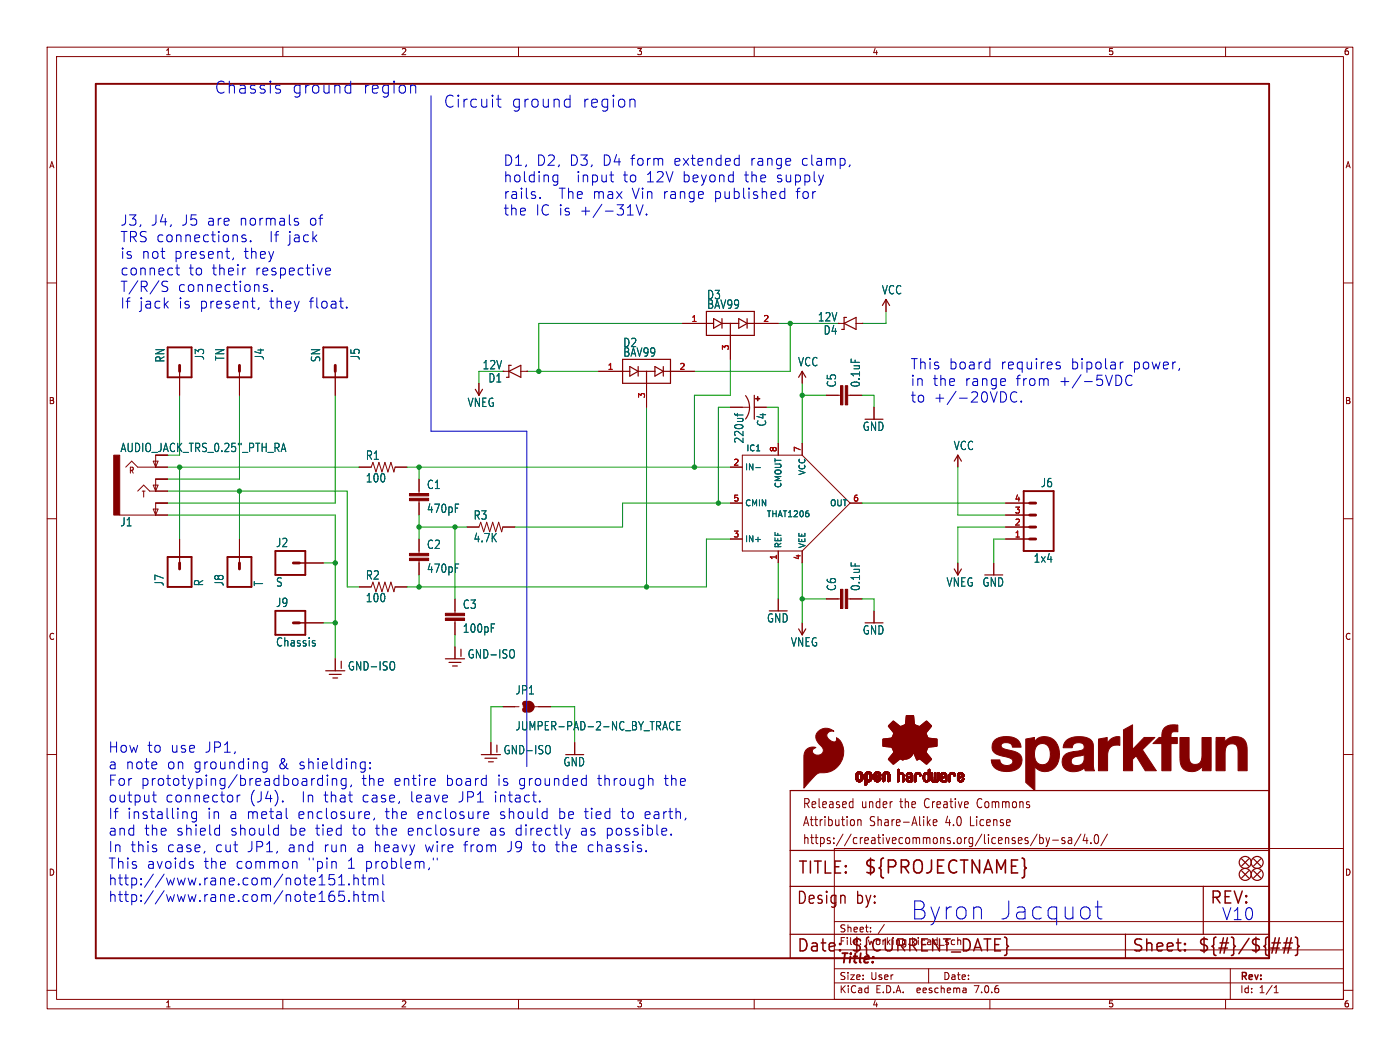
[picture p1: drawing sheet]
<svg xmlns="http://www.w3.org/2000/svg" width="297mm" height="224mm" viewBox="0 0 297 224" stroke-linecap="round" stroke-linejoin="round" font-family="sans-serif">
<defs><g id="words">
<g font-size="5.3" fill="#0000c2">
<text x="193" y="195.3">Byron</text>
<text x="211.6" y="195.3">Jacquot</text>
</g>
<text font-size="3.8" fill="#840000" x="183.1" y="185.7">${PROJECTNAME}</text>
<g font-size="3.5" fill="#0000c2">
<text x="45.6" y="20.1">Chassis</text>
<text x="62" y="20.1">ground</text>
<text x="77" y="20.1">region</text>
<text x="94" y="23.1">Circuit</text>
<text x="108.3" y="23.1">ground</text>
<text x="123.3" y="23.1">region</text>
<text x="259.1" y="195.3">V10</text>
</g>
<g font-size="3.5" fill="#840000">
<text x="169.2" y="185.7">TITLE:</text>
<text x="168.9" y="192.1">Design</text>
<text x="181.6" y="192.1">by:</text>
<text x="256.5" y="192.1">REV:</text>
<text x="168.9" y="202.2">Date:</text>
<text x="180.3" y="202.2">${CURRENT_DATE}</text>
<text x="240" y="202.2">Sheet:</text>
<text x="254" y="202.2">${#}/${##}</text>
</g>
<g font-size="3" fill="#0000c2">
<text x="106.7" y="35.4">D1,</text>
<text x="113.7" y="35.4">D2,</text>
<text x="120.7" y="35.4">D3,</text>
<text x="127.6" y="35.4">D4 form</text>
<text x="142.8" y="35.4">extended</text>
<text x="159" y="35.4">range</text>
<text x="169.9" y="35.4">clamp,</text>
<text x="106.7" y="38.9">holding</text>
<text x="122.1" y="38.9">input</text>
<text x="132" y="38.9">to</text>
<text x="136.9" y="38.9">12V</text>
<text x="144.6" y="38.9">beyond</text>
<text x="157.8" y="38.9">the</text>
<text x="164.6" y="38.9">supply</text>
<text x="106.7" y="42.4">rails.</text>
<text x="106.7" y="46">the</text>
<text x="113.5" y="46">IC is</text>
<text x="118.4" y="42.4">The max</text>
<text x="122.9" y="46">+/-31V.</text>
<text x="133.9" y="42.4">Vin</text>
<text x="140.5" y="42.4">range</text>
<text x="151.3" y="42.4">published</text>
<text x="168.7" y="42.4">for</text>
<text x="25.4" y="48.1">J3,</text>
<text x="25.4" y="51.6">TRS connections.</text>
<text x="31.9" y="48.1">J4,</text>
<text x="38.3" y="48.1">J5</text>
<text x="43.8" y="48.1">are</text>
<text x="50.7" y="48.1">normals</text>
<text x="57" y="51.6">If</text>
<text x="61" y="51.6">jack</text>
<text x="65.4" y="48.1">of</text>
<text x="25.4" y="55.1">is</text>
<text x="25.4" y="58.7">connect</text>
<text x="29.9" y="55.1">not</text>
<text x="36.8" y="55.1">present,</text>
<text x="39.9" y="58.7">to</text>
<text x="44.8" y="58.7">their</text>
<text x="51.6" y="55.1">they</text>
<text x="54" y="58.7">respective</text>
<text x="25.4" y="62.2">T/R/S</text>
<text x="25.4" y="65.7">If</text>
<text x="29.4" y="65.7">jack</text>
<text x="37.6" y="62.2">connections.</text>
<text x="37.7" y="65.7">is</text>
<text x="42.2" y="65.7">present,</text>
<text x="57" y="65.7">they</text>
<text x="65.4" y="65.7">float.</text>
<text x="193" y="78.6">This</text>
<text x="193" y="82.1">in</text>
<text x="197.7" y="82.1">the</text>
<text x="201.2" y="78.6">board</text>
<text x="204.5" y="82.1">range</text>
<text x="212.1" y="78.6">requires</text>
<text x="215.4" y="82.1">from</text>
<text x="224.5" y="82.1">+/-5VDC</text>
<text x="227" y="78.6">bipolar</text>
<text x="240.1" y="78.6">power,</text>
<text x="193" y="85.6">to</text>
<text x="197.9" y="85.6">+/-20VDC.</text>
<text x="22.9" y="159.9">How</text>
<text x="31.1" y="159.9">to</text>
<text x="36" y="159.9">use</text>
<text x="43.3" y="159.9">JP1,</text>
<text x="22.9" y="163.4">a note</text>
<text x="22.9" y="166.9">For</text>
<text x="29.7" y="166.9">prototyping/breadboarding,</text>
<text x="35.3" y="163.4">on</text>
<text x="40.9" y="163.4">grounding</text>
<text x="58.8" y="163.4">&amp;</text>
<text x="63.2" y="163.4">shielding:</text>
<text x="76.6" y="166.9">the</text>
<text x="83.4" y="166.9">entire</text>
<text x="94.4" y="166.9">board</text>
<text x="105.3" y="166.9">is</text>
<text x="109.8" y="166.9">grounded</text>
<text x="126.6" y="166.9">through</text>
<text x="140.8" y="166.9">the</text>
<text x="22.9" y="170.4">output</text>
<text x="22.9" y="173.9">If</text>
<text x="26.8" y="173.9">installing</text>
<text x="34.9" y="170.4">connector</text>
<text x="43.8" y="173.9">in</text>
<text x="48.5" y="173.9">a metal</text>
<text x="52.8" y="170.4">(J4).</text>
<text x="63" y="173.9">enclosure,</text>
<text x="63.8" y="170.4">In</text>
<text x="68.5" y="170.4">that</text>
<text x="76.7" y="170.4">case,</text>
<text x="81.5" y="173.9">the</text>
<text x="86.9" y="170.4">leave</text>
<text x="88.3" y="173.9">enclosure</text>
<text x="97.1" y="170.4">JP1</text>
<text x="104.7" y="170.4">intact.</text>
<text x="105.8" y="173.9">should</text>
<text x="118.3" y="173.9">be</text>
<text x="123.9" y="173.9">tied</text>
<text x="131.7" y="173.9">to</text>
<text x="136.6" y="173.9">earth,</text>
<text x="22.9" y="177.5">and</text>
<text x="30.5" y="177.5">the</text>
<text x="37.3" y="177.5">shield</text>
<text x="48.7" y="177.5">should</text>
<text x="61.2" y="177.5">be</text>
<text x="66.8" y="177.5">tied</text>
<text x="74.6" y="177.5">to</text>
<text x="79.5" y="177.5">the</text>
<text x="86.3" y="177.5">enclosure</text>
<text x="103.8" y="177.5">as</text>
<text x="109.2" y="177.5">directly</text>
<text x="123" y="177.5">as</text>
<text x="128.5" y="177.5">possible.</text>
<text x="22.9" y="181">In</text>
<text x="22.9" y="184.5">This</text>
<text x="27.6" y="181">this</text>
<text x="31" y="184.5">avoids</text>
<text x="35.3" y="181">case,</text>
<text x="43.1" y="184.5">the</text>
<text x="45.5" y="181">cut</text>
<text x="49.9" y="184.5">common</text>
<text x="52.3" y="181">JP1,</text>
<text x="60.9" y="181">and</text>
<text x="65.2" y="184.5">&quot;pin</text>
<text x="68.5" y="181">run</text>
<text x="73.5" y="184.5">1 problem,&quot;</text>
<text x="75.5" y="181">a heavy</text>
<text x="90" y="181">wire</text>
<text x="98.3" y="181">from</text>
<text x="107.4" y="181">J9</text>
<text x="112.9" y="181">to</text>
<text x="117.8" y="181">the</text>
<text x="124.6" y="181">chassis.</text>
<text x="22.9" y="188">http://www.rane.com/note151.html</text>
<text x="22.9" y="191.5">http://www.rane.com/note165.html</text>
</g>
<text font-size="2.8" fill="#840000" x="178" y="204.8">Title:</text>
<g font-size="2.7" fill="#840000">
<text x="170.2" y="171.7">Released</text>
<text x="182.7" y="171.7">under</text>
<text x="191.1" y="171.7">the</text>
<text x="196.5" y="171.7">Creative</text>
<text x="208" y="171.7">Commons</text>
<text x="170.2" y="175.5">Attribution</text>
<text x="170.2" y="179.3">https://creativecommons.org/licenses/by-sa/4.0/</text>
<text x="184.5" y="175.5">Share-Alike</text>
<text x="200.8" y="175.5">4.0</text>
<text x="206.2" y="175.5">License</text>
</g>
<g font-size="2.5" fill="#006464">
<text x="149.9" y="63.6">D3</text>
<text x="149.9" y="65.7">BAV99</text>
<text x="187" y="62.6">VCC</text>
<text x="173.4" y="68.4">12V</text>
<text x="35.1" y="77" transform="rotate(-90 35.1 77)">RN</text>
<text x="43.5" y="76.5" transform="rotate(-90 43.5 76.5)">J3</text>
<text x="47.8" y="76.6" transform="rotate(-90 47.8 76.6)">TN</text>
<text x="56.2" y="76.5" transform="rotate(-90 56.2 76.5)">J4</text>
<text x="68.1" y="76.9" transform="rotate(-90 68.1 76.9)">SN</text>
<text x="76.5" y="76.5" transform="rotate(-90 76.5 76.5)">J5</text>
<text x="132.1" y="73.8">D2</text>
<text x="132.1" y="75.8">BAV99</text>
<text x="169.2" y="77.9">VCC</text>
<text x="103.5" y="81.3">D1</text>
<text x="177.6" y="82.2" transform="rotate(-90 177.6 82.2)">C5</text>
<text x="182.6" y="82.2" transform="rotate(-90 182.6 82.2)">0.1uF</text>
<text x="99.1" y="86.5">VNEG</text>
<text x="157.9" y="94.1" transform="rotate(-90 157.9 94.1)">220uf</text>
<text x="162.7" y="90.5" transform="rotate(-90 162.7 90.5)">C4</text>
<text x="182.9" y="91.6">GND</text>
<text x="202.2" y="95.6">VCC</text>
<text x="77.5" y="97.7">R1</text>
<text x="77.5" y="102.5">100</text>
<text x="90.5" y="103.9">C1</text>
<text x="220.7" y="103.5">J6</text>
<text x="25.5" y="111.8">J1</text>
<text x="90.5" y="109">470pF</text>
<text x="100.4" y="110.4">R3</text>
<text x="58.5" y="116.2">J2</text>
<text x="90.5" y="116.6">C2</text>
<text x="100.4" y="115.2">4.7K</text>
<text x="219.2" y="119.5">1x4</text>
<text x="34.9" y="124.4" transform="rotate(-90 34.9 124.4)">J7</text>
<text x="43.3" y="124.4" transform="rotate(-90 43.3 124.4)">R</text>
<text x="47.6" y="124.4" transform="rotate(-90 47.6 124.4)">J8</text>
<text x="56" y="124.4" transform="rotate(-90 56 124.4)">T</text>
<text x="58.5" y="124.6">S</text>
<text x="77.5" y="123.1">R2</text>
<text x="90.5" y="121.7">470pF</text>
<text x="177.6" y="125.4" transform="rotate(-90 177.6 125.4)">C6</text>
<text x="182.6" y="125.4" transform="rotate(-90 182.6 125.4)">0.1uF</text>
<text x="200.7" y="124.6">VNEG GND</text>
<text x="58.5" y="128.9">J9</text>
<text x="77.5" y="127.9">100</text>
<text x="98.1" y="129.3">C3</text>
<text x="58.5" y="137.3">Chassis</text>
<text x="98.1" y="134.4">100pF</text>
<text x="162.6" y="132.2">GND</text>
<text x="167.7" y="137.3">VNEG</text>
<text x="182.9" y="134.8">GND</text>
<text x="73.7" y="142.4">GND-ISO</text>
<text x="99.1" y="139.8">GND-ISO</text>
<text x="109.3" y="147.5">JP1</text>
<text x="109.3" y="155.1">JUMPER-PAD-2-NC_BY_TRACE</text>
<text x="106.7" y="160.2">GND-ISO</text>
<text x="119.4" y="162.7">GND</text>
</g>
<g font-size="2.5" fill="#840000">
<text x="174.6" y="71.2">D4</text>
<text x="102.3" y="78.5">12V</text>
<text x="25.5" y="96.1">AUDIO_JACK_TRS_0.25&quot;_PTH_RA</text>
</g>
<g font-size="2.1" fill="#840000">
<text x="178" y="197.9">Sheet:</text>
<text x="178" y="200.6">File:</text>
<text x="184.1" y="200.6">working.kicad_sch</text>
<text x="178" y="208">Size:</text>
<text x="184.7" y="208">User</text>
<text x="200" y="208">Date:</text>
<text x="263" y="208.2">Rev:</text>
<text x="178" y="210.8">KiCad</text>
<text x="185.7" y="210.8">E.D.A.</text>
<text x="194.6" y="210.8">eeschema</text>
<text x="207" y="210.8">7.0.6</text>
<text x="263" y="210.8">Id:</text>
<text x="267.1" y="210.8">1/1</text>
</g>
<g font-size="1.8" fill="#840000">
<text x="35" y="11.9">1</text>
<text x="85" y="11.9">2</text>
<text x="135" y="11.9">3</text>
<text x="185" y="11.9">4</text>
<text x="235" y="11.9">5</text>
<text x="285" y="11.9">6</text>
<text x="10.3" y="35.9">A</text>
<text x="285.3" y="35.9">A</text>
<text x="10.3" y="85.9">B</text>
<text x="285.3" y="85.9">B</text>
<text x="27.3" y="100.6">R</text>
<text x="29.9" y="105.7">T</text>
<text x="10.3" y="135.9">C</text>
<text x="285.3" y="135.9">C</text>
<text x="10.3" y="185.9">D</text>
<text x="285.3" y="185.9">D</text>
<text x="35" y="213.8">1</text>
<text x="85" y="213.8">2</text>
<text x="135" y="213.8">3</text>
<text x="185" y="213.8">4</text>
<text x="235" y="213.8">5</text>
<text x="285" y="213.8">6</text>
</g>
<g font-size="1.8" fill="#a90000">
<text x="146.6" y="68.3">1</text>
<text x="161.9" y="68.3">2</text>
<text x="154.7" y="74.4" transform="rotate(-90 154.7 74.4)">3</text>
<text x="128.8" y="78.5">1</text>
<text x="144.1" y="78.5">2</text>
<text x="136.9" y="84.5" transform="rotate(-90 136.9 84.5)">3</text>
<text x="164.8" y="96" transform="rotate(-90 164.8 96)">8</text>
<text x="169.9" y="96" transform="rotate(-90 169.9 96)">7</text>
<text x="155.5" y="98.8">2</text>
<text x="155.5" y="106.4">5</text>
<text x="180.9" y="106.4">6</text>
<text x="215.2" y="106.4">4</text>
<text x="215.2" y="111.5">2</text>
<text x="215.2" y="109">3</text>
<text x="155.5" y="114">3</text>
<text x="164.8" y="118.8" transform="rotate(-90 164.8 118.8)">1</text>
<text x="169.9" y="118.8" transform="rotate(-90 169.9 118.8)">4</text>
<text x="215.2" y="114">1</text>
</g>
<g font-size="1.8" fill="#006464">
<text x="158.3" y="95.9">IC1</text>
<text x="158" y="99.9">IN-</text>
<text x="171" y="100.9" transform="rotate(-90 171 100.9)">VCC</text>
<text x="158" y="107.5">CMIN</text>
<text x="166" y="103.6" transform="rotate(-90 166 103.6)">CMOUT</text>
<text x="176" y="107.5">OUT</text>
<text x="162.6" y="109.9">THAT1206</text>
<text x="158" y="115.2">IN+</text>
<text x="166" y="116.3" transform="rotate(-90 166 116.3)">REF</text>
<text x="171" y="116.3" transform="rotate(-90 171 116.3)">VEE</text>
</g>
</g></defs>
<g fill="none" stroke="#840000" stroke-width=".21">
<path d="M10 10h277v203.9h-277zM12 12h273v199.9h-273zM60 10v2M110 10v2M160 10v2M210 10v2M260 10v2M10 60h2M285 60h2M38.1 78.7v5.1M50.8 78.7v5.1M71.1 78.7v5.1"/>
<path d="M106.7 78.7h1.2M110.5 78.7h1.3M111.8 78.7h.1M127 78.7h5.1M142.2 78.7h5.1M144.8 68.6h5.1M154.9 71.1v5.1M160 68.6h5.1M170.2 78.7v2.6M177.8 68.6h1.3M181.6 68.6h1.3M182.9 68.6h.1"/>
<path d="M188 63.5v2.5M26.7 99.1l1.2-1.3 1.3 1.3h6.4M32.5 97.8h1l-.5 1.3zM33 96.5v2.6M76.2 99.1h2.5l.4-1.1 .7 2.1 .6-2.1 .6 2.1 .7-2.1 .6 2.1 .6-2.1 .7 2.1 .2-1h2.6M101.6 81.3v2.5M137.2 81.3v5.1M154.9 99.1h2.6M154.9 86.4h4.1M160 86.4h2.6M165.1 94v2.5M170.2 96.5h-12.7v20.3h12.7"/>
<path d="M170.2 96.5l10.1 10.2M170.2 94v2.5M175.3 83.8h3M179.8 83.8h3.1M185.4 86.4v2.5M203.2 96.5v2.6M10 110h2M25.4 109.2h10.2M29.2 104.1l1.3-1.2 1.2 1.2h3.9M32.5 102.9h1l-.5 1.2zM32.5 108h1l-.5 1.2zM35.6 101.6h-2.6v2.5"/>
<path d="M35.6 106.7h-2.6v2.5M38.1 114.3v5.1M50.8 114.3v5.1M63.5 119.4h5.1M88.9 101.6v3M88.9 106.2v3M88.9 114.3v3M88.9 118.9v3M99.1 111.8h2.5l.4-1.1 .6 2.1 .7-2.1 .6 2.1 .6-2.1 .7 2.1 .6-2.1 .6 2.1 .3-1h2.5M154.9 106.7h2.6M154.9 114.3h2.6M165.1 116.8v2.6"/>
<path d="M170.2 116.8v2.6M180.3 106.7h2.6M180.3 106.7l-10.1 10.1M203.2 119.4v2.5M210.8 119.4v2.5M213.4 109.2h5M213.4 106.7h5M213.4 114.3h5M213.4 111.8h5M285 110h2M63.5 132.1h5.1M71.1 139.7v2.5"/>
<path d="M76.2 124.5h2.5l.4-1.1 .7 2.1 .6-2.1 .6 2.1 .7-2.1 .6 2.1 .6-2.1 .7 2.1 .2-1h2.6M96.5 127v3M96.5 131.6v3M96.5 137.2v2.5M165.1 127v2.5M170.2 132.1v2.5M175.3 127h3M179.8 127h3.1M185.4 129.5v2.6M10 160h2M104.1 157.5v2.5M106.7 149.9h3.4"/>
<path d="M113.4 149.9h3.4M121.9 157.5v2.5M285 160h2M177 179.9h108v32h-108zM180.5 170l.4 .1M180.9 169.3v2M180.9 171.2l-.4 .1M181.2 174v.9M182 173.8v1.3M182 174l.2-.2 .4 .1 .1 1.2M196.9 174.4l.5 .7M197.4 173.8l-.7 .7"/>
<path d="M198 174.4l.8-.1-.1-.4-.5-.1-.2 .3 .1 .9h.6M220 176.9l-1.4 2.5M220.6 177v1.9M220.6 177.7l.4-.1 .3 .4-.1 .8h-.6M221.9 177.6l.4 1.3M222.3 178.9l-.4 .6M222.7 177.6l-.4 1.3M223.3 178.2h1.2M225.9 177.7l-.4-.1-.2 .3v.3l.6 .1v.5h-.6M226.7 177.7h.6l.1 1.2M227.4 178.1l-.6 .1a.4 .4 0 0 0-.2 .3 .4 .4 0 0 0 .2 .4l.6-.1M229.3 176.9l-1.4 2.5"/>
<path d="M230.2 176.9l-.4 1.4h1M230.6 177.6v1.3M231.4 178.7v.2M232.4 177.1l.3-.1a1.34 1.34 0 0 1 0 1.9h-.2a1.44 1.44 0 0 1-.1-1.8zM234.9 176.9l-1.4 2.5M177 195.4h108M184.7 197.5v.1M184.7 196.7v.1M187.6 196l-1.3 2M10 210h2M60 211.9v2M110 211.9v2"/>
<path d="M160 211.9v2M177 208.4h108M177 205.4h108M177 201.4h108M197 205.4v3M204.9 209.6l.1 .9M205 210.4l-.2 .1M205 209.9h-.2M210 211.9v2M260 211.9v2M261 205.4v6.5M270.3 210.5h.9"/>
<path d="M270.3 209.4l.4-.4v1.5M285 210h2"/>
</g>
<g fill="#840000" stroke="#840000" stroke-width=".21">
<path d="M86.9 105.7h4v.5h-4z"/>
<path d="M86.9 104.6h4v.6h-4z"/>
<path d="M24.1 96.5h1.3v12.7h-1.3z"/>
<path d="M160.7 84.1h.1v.9h-.1z"/>
<path d="M160.3 84.5h.9v.1h-.9z"/>
<path d="M181.6 165.1h.4z"/>
<path d="M181.6 165l.4 .1z"/>
<path d="M181.6 165h.4z"/>
<path d="M181.6 164.9l.4 .1z"/>
<path d="M181.6 164.9h.4z"/>
<path d="M181.6 164.8l.4 .1z"/>
<path d="M181.6 164.8h.4z"/>
<path d="M181.6 164.7l.4 .1z"/>
<path d="M181.6 164.7h.4z"/>
<path d="M181.6 164.6l.4 .1z"/>
<path d="M181.6 164.6h.4z"/>
<path d="M181.6 164.5l.4 .1z"/>
<path d="M181.6 164.5h.4z"/>
<path d="M181.6 164.4l.4 .1z"/>
<path d="M181.6 164.4h.4z"/>
<path d="M181.6 164.3l.4 .1z"/>
<path d="M181.6 165.2h.4z"/>
<path d="M181.6 165.1l.4 .1z"/>
<path d="M181.6 164.3h.4z"/>
<path d="M181.6 165.3h.5z"/>
<path d="M181.6 165.3h.4z"/>
<path d="M181.6 165.2l.4 .1z"/>
<path d="M181.6 164.2l.4 .1z"/>
<path d="M181.6 164.2h.4z"/>
<path d="M181.6 164.2h.5z"/>
<path d="M181.6 164.1l.5 .1z"/>
<path d="M181.6 164.1h.5z"/>
<path d="M181.6 165.4h.6z"/>
<path d="M181.6 165.3l.5 .1z"/>
<path d="M181.6 164.1h.6z"/>
<path d="M181.7 165.4h.5z"/>
<path d="M181.7 164.1h.5z"/>
<path d="M181.7 165.4h1.3z"/>
<path d="M181.7 165.4h.6z"/>
<path d="M181.7 164l1.2 .1z"/>
<path d="M181.7 165.4h1.2z"/>
<path d="M181.7 164h1.2z"/>
<path d="M181.7 165.5h1.2z"/>
<path d="M181.7 165.4l1.2 .1z"/>
<path d="M181.7 163.9l1.2 .1z"/>
<path d="M181.7 163.9h1.2z"/>
<path d="M181.8 165.5l1.1 .1z"/>
<path d="M181.8 165.6h1.1z"/>
<path d="M181.8 163.9h1.1z"/>
<path d="M181.8 165.6h1z"/>
<path d="M181.8 163.9h1z"/>
<path d="M181.8 163.8l1 .1z"/>
<path d="M181.8 163.8h1z"/>
<path d="M181.9 165.6l.9 .1z"/>
<path d="M181.9 163.8h.9z"/>
<path d="M181.9 165.7h.8z"/>
<path d="M181.9 163.8h.8z"/>
<path d="M181.9 163.7l.8 .1z"/>
<path d="M182 163.7h.7z"/>
<path d="M182 165.7h.7z"/>
<path d="M182 165.7h.6z"/>
<path d="M182 163.7h.6z"/>
<path d="M182 165.7l.6 .1z"/>
<path d="M182.1 163.7h.4z"/>
<path d="M182.1 165.8h.4z"/>
<path d="M182.2 163.7h.3z"/>
<path d="M182.2 165.8h.2z"/>
<path d="M182.2 163.7h.2z"/>
<path d="M182.4 164.1h.6z"/>
<path d="M182.4 165.4h.6z"/>
<path d="M182.5 165.4h.5z"/>
<path d="M182.5 164.1h.5z"/>
<path d="M182.5 165.3l.5 .1z"/>
<path d="M182.5 165.3h.5z"/>
<path d="M182.5 164.1l.5 .1z"/>
<path d="M182.6 165.3h.4z"/>
<path d="M182.6 164.2h.4z"/>
<path d="M182.6 165.2l.4 .1z"/>
<path d="M182.6 165.2h.4z"/>
<path d="M182.6 164.3h.4z"/>
<path d="M182.6 164.2l.4 .1z"/>
<path d="M182.6 165.1l.4 .1z"/>
<path d="M182.6 165.1h.4z"/>
<path d="M182.6 165l.4 .1z"/>
<path d="M182.6 165h.4z"/>
<path d="M182.6 164.9l.4 .1z"/>
<path d="M182.6 164.9h.4z"/>
<path d="M182.6 164.8l.4 .1z"/>
<path d="M182.6 164.8h.4z"/>
<path d="M182.6 164.7l.4 .1z"/>
<path d="M182.6 164.7h.4z"/>
<path d="M182.6 164.6l.4 .1z"/>
<path d="M182.6 164.6h.4z"/>
<path d="M182.6 164.5l.4 .1z"/>
<path d="M182.6 164.5h.4z"/>
<path d="M182.6 164.4l.4 .1z"/>
<path d="M182.6 164.4h.4z"/>
<path d="M182.6 164.3l.4 .1z"/>
<path d="M183.5 166.4h.2z"/>
<path d="M183.5 166.4h.3z"/>
<path d="M183.5 166.4h.4z"/>
<path d="M183.5 166.3l.4 .1z"/>
<path d="M183.5 166.3h.4z"/>
<path d="M183.5 166.2l.4 .1z"/>
<path d="M183.5 166.2h.4z"/>
<path d="M183.5 166.1l.4 .1z"/>
<path d="M183.5 166.1h.4z"/>
<path d="M183.5 166l.4 .1z"/>
<path d="M183.5 166h.4z"/>
<path d="M183.5 165.9l.4 .1z"/>
<path d="M183.5 165.9h.4z"/>
<path d="M183.5 165.8l.4 .1z"/>
<path d="M183.5 165.8h.4z"/>
<path d="M183.5 165.7l.4 .1z"/>
<path d="M183.5 165.7h1z"/>
<path d="M183.5 165.7h1.1z"/>
<path d="M183.5 165.7h1.2z"/>
<path d="M183.5 165.6l1.2 .1z"/>
<path d="M183.5 165.6h1.2z"/>
<path d="M183.5 165.6h1.3z"/>
<path d="M183.5 165.5l1.3 .1z"/>
<path d="M183.5 165.5h1.3z"/>
<path d="M183.5 165.4l1.3 .1z"/>
<path d="M183.5 165.4h1.4z"/>
<path d="M183.5 165.4h.7z"/>
<path d="M183.5 165.4h.6z"/>
<path d="M183.5 165.3l.6 .1z"/>
<path d="M183.5 165.3h.5z"/>
<path d="M183.5 165.2l.5 .1z"/>
<path d="M183.5 165.2h.4z"/>
<path d="M183.5 165.1l.4 .1z"/>
<path d="M183.5 165.1h.4z"/>
<path d="M183.5 165l.4 .1z"/>
<path d="M183.5 165h.4z"/>
<path d="M183.5 164.9l.4 .1z"/>
<path d="M183.5 164.9h.4z"/>
<path d="M183.5 164.8l.4 .1z"/>
<path d="M183.5 164.8h.4z"/>
<path d="M183.5 164.7l.4 .1z"/>
<path d="M183.5 164.7h.4z"/>
<path d="M183.5 164.6l.4 .1z"/>
<path d="M183.5 164.6h.4z"/>
<path d="M183.5 164.5l.4 .1z"/>
<path d="M183.5 164.5h.4z"/>
<path d="M183.5 164.4l.4 .1z"/>
<path d="M183.5 164.4h.4z"/>
<path d="M183.5 164.3l.4 .1z"/>
<path d="M183.5 164.3h.4z"/>
<path d="M183.5 164.2l.4 .1z"/>
<path d="M183.5 166.5h.2z"/>
<path d="M183.5 166.4l.2 .1z"/>
<path d="M183.5 164.2h.4z"/>
<path d="M183.5 164.2h.5z"/>
<path d="M183.5 166.5h.1z"/>
<path d="M183.5 164.1l.5 .1z"/>
<path d="M183.5 164.1h.5z"/>
<path d="M183.5 164.1h.6z"/>
<path d="M183.6 164.1h.5z"/>
<path d="M183.6 164l1.3 .1z"/>
<path d="M183.6 164h1.3z"/>
<path d="M183.6 164h1.2z"/>
<path d="M183.6 163.9l1.2 .1z"/>
<path d="M183.6 163.9h1.2z"/>
<path d="M183.7 163.9h1.1z"/>
<path d="M183.7 163.9h1z"/>
<path d="M183.7 163.8l1 .1z"/>
<path d="M183.7 163.8h1z"/>
<path d="M183.8 163.8h.9z"/>
<path d="M183.8 163.8h.8z"/>
<path d="M183.9 163.8h.7z"/>
<path d="M183.9 163.7l.7 .1z"/>
<path d="M183.9 163.7h.7z"/>
<path d="M183.9 163.7h.6z"/>
<path d="M184 165.7l.5 .1z"/>
<path d="M184 163.7h.5z"/>
<path d="M184 165.8h.4z"/>
<path d="M184 163.7h.4z"/>
<path d="M184.1 165.8h.3z"/>
<path d="M184.1 163.7h.3z"/>
<path d="M184.1 163.7h.2z"/>
<path d="M184.1 165.8h.2z"/>
<path d="M184.3 164.1h.6z"/>
<path d="M184.3 165.4h.6z"/>
<path d="M184.4 165.4h.5z"/>
<path d="M184.4 164.1h.5z"/>
<path d="M184.4 165.3l.5 .1z"/>
<path d="M184.4 165.3h.5z"/>
<path d="M184.5 165.3h.4z"/>
<path d="M184.5 164.1l.4 .1z"/>
<path d="M184.5 164.2h.4z"/>
<path d="M184.5 165.2l.4 .1z"/>
<path d="M184.5 165.2h.4z"/>
<path d="M184.5 165.2h.5z"/>
<path d="M184.5 164.3h.5z"/>
<path d="M184.5 164.2l.4 .1z"/>
<path d="M184.6 165.2h.4z"/>
<path d="M184.6 164.3h.4z"/>
<path d="M184.6 165.1l.4 .1z"/>
<path d="M184.6 165.1h.4z"/>
<path d="M184.6 164.4h.4z"/>
<path d="M184.6 164.3l.4 .1z"/>
<path d="M184.6 165l.4 .1z"/>
<path d="M184.6 165h.4z"/>
<path d="M184.6 164.9l.4 .1z"/>
<path d="M184.6 164.9h.4z"/>
<path d="M184.6 164.8l.4 .1z"/>
<path d="M184.6 164.8h.4z"/>
<path d="M184.6 164.7l.4 .1z"/>
<path d="M184.6 164.7h.4z"/>
<path d="M184.6 164.6l.4 .1z"/>
<path d="M184.6 164.6h.4z"/>
<path d="M184.6 164.5l.4 .1z"/>
<path d="M184.6 164.5h.4z"/>
<path d="M184.6 164.4l.4 .1z"/>
<path d="M185.4 165.2h.4z"/>
<path d="M185.4 165.1l.4 .1z"/>
<path d="M185.4 165.1h.4z"/>
<path d="M185.4 165.1h.5z"/>
<path d="M185.4 165l.5 .1z"/>
<path d="M185.4 165h.5z"/>
<path d="M185.4 165h.6z"/>
<path d="M185.4 165h.7z"/>
<path d="M185.4 164.9l.7 .1z"/>
<path d="M185.4 164.9h.7z"/>
<path d="M185.4 164.9h.8z"/>
<path d="M185.4 164.9h.9z"/>
<path d="M185.4 164.8l.9 .1z"/>
<path d="M185.4 164.8h.9z"/>
<path d="M185.4 164.8h1z"/>
<path d="M185.4 164.8h1.1z"/>
<path d="M185.4 164.7l1.1 .1z"/>
<path d="M185.4 164.7h1.2z"/>
<path d="M185.4 164.7h1.3z"/>
<path d="M185.4 164.6l1.3 .1z"/>
<path d="M185.4 164.6h1.4z"/>
<path d="M185.4 164.6h.4z"/>
<path d="M185.4 164.5l.4 .1z"/>
<path d="M185.4 164.5h.4z"/>
<path d="M185.4 164.4l.4 .1z"/>
<path d="M185.4 164.4h.4z"/>
<path d="M185.4 164.3l.4 .1z"/>
<path d="M185.4 164.3h.4z"/>
<path d="M185.4 164.2l.4 .1z"/>
<path d="M185.4 165.3h.5z"/>
<path d="M185.4 165.2l.4 .1z"/>
<path d="M185.4 164.2h.4z"/>
<path d="M185.4 164.2h.5z"/>
<path d="M185.4 164.1l.5 .1z"/>
<path d="M185.4 164.1h.5z"/>
<path d="M185.5 165.3l.5 .1z"/>
<path d="M185.5 164.1h.4z"/>
<path d="M185.5 164.1h.5z"/>
<path d="M185.5 165.4h.5z"/>
<path d="M185.5 165.4h1.3z"/>
<path d="M185.5 165.4h.6z"/>
<path d="M185.5 164.1h.6z"/>
<path d="M185.5 164l1.3 .1z"/>
<path d="M185.5 164h1.3z"/>
<path d="M185.5 165.5h1.2z"/>
<path d="M185.5 165.4l1.2 .1z"/>
<path d="M185.5 164h1.2z"/>
<path d="M185.6 165.5h1.1z"/>
<path d="M185.6 164h1.1z"/>
<path d="M185.6 163.9l1.1 .1z"/>
<path d="M185.6 165.5l1.1 .1z"/>
<path d="M185.6 163.9h1.1z"/>
<path d="M185.6 165.6h1.1z"/>
<path d="M185.6 165.6h1z"/>
<path d="M185.6 163.9h1z"/>
<path d="M185.7 165.6h.9z"/>
<path d="M185.7 163.8l.9 .1z"/>
<path d="M185.7 163.8h.9z"/>
<path d="M185.7 165.6l.9 .1z"/>
<path d="M185.7 165.7h.9z"/>
<path d="M185.7 165.7h.8z"/>
<path d="M185.7 163.8h.8z"/>
<path d="M185.8 165.7h.7z"/>
<path d="M185.8 163.8h.7z"/>
<path d="M185.8 163.7l.7 .1z"/>
<path d="M185.8 163.7h.7z"/>
<path d="M185.8 163.7h.6z"/>
<path d="M185.8 165.7h.6z"/>
<path d="M185.9 163.7h.5z"/>
<path d="M185.9 165.7l.5 .1z"/>
<path d="M185.9 164.6h.9z"/>
<path d="M185.9 163.7h.4z"/>
<path d="M185.9 165.8h.4z"/>
<path d="M186 163.7h.3z"/>
<path d="M186 165.8h.3z"/>
<path d="M186 164.6h.8z"/>
<path d="M186 165.8h.2z"/>
<path d="M186 164.5l.8 .1z"/>
<path d="M186 163.7h.2z"/>
<path d="M186 164.5h.8z"/>
<path d="M186.1 164.5h.7z"/>
<path d="M186.2 164.5h.6z"/>
<path d="M186.2 164.1h.6z"/>
<path d="M186.2 165.4h.6z"/>
<path d="M186.3 165.4h.5z"/>
<path d="M186.3 164.4l.5 .1z"/>
<path d="M186.3 164.4h.5z"/>
<path d="M186.3 164.1h.5z"/>
<path d="M186.3 165.3l.5 .1z"/>
<path d="M186.3 165.3h.5z"/>
<path d="M186.4 165.3h.4z"/>
<path d="M186.4 164.1l.4 .1z"/>
<path d="M186.4 164.4h.4z"/>
<path d="M186.4 164.2h.4z"/>
<path d="M186.4 165.2l.4 .1z"/>
<path d="M186.4 165.2h.4z"/>
<path d="M186.4 164.3l.4 .1z"/>
<path d="M186.4 164.3h.4z"/>
<path d="M186.4 164.2l.4 .1z"/>
<path d="M186.5 165.2h.3z"/>
<path d="M186.5 165.1l.3 .1z"/>
<path d="M186.5 165.1h.3z"/>
<path d="M186.5 165l.3 .1z"/>
<path d="M186.5 165h.3z"/>
<path d="M186.6 165h.2z"/>
<path d="M186.6 164.9l.2 .1z"/>
<path d="M186.6 164.9h.2z"/>
<path d="M186.7 164.9h.1z"/>
<path d="M187.3 165.7h.3z"/>
<path d="M187.3 165.7h.4z"/>
<path d="M187.3 165.6l.4 .1z"/>
<path d="M187.3 165.6h.4z"/>
<path d="M187.3 165.5l.4 .1z"/>
<path d="M187.3 165.5h.4z"/>
<path d="M187.3 165.4l.4 .1z"/>
<path d="M187.3 165.4h.4z"/>
<path d="M187.3 165.3l.4 .1z"/>
<path d="M187.3 165.3h.4z"/>
<path d="M187.3 165.2l.4 .1z"/>
<path d="M187.3 165.2h.4z"/>
<path d="M187.3 165.1l.4 .1z"/>
<path d="M187.3 165.1h.4z"/>
<path d="M187.3 165l.4 .1z"/>
<path d="M187.3 165h.4z"/>
<path d="M187.3 164.9l.4 .1z"/>
<path d="M187.3 164.9h.4z"/>
<path d="M187.3 164.8l.4 .1z"/>
<path d="M187.3 164.8h.4z"/>
<path d="M187.3 164.7l.4 .1z"/>
<path d="M187.3 164.7h.4z"/>
<path d="M187.3 164.6l.4 .1z"/>
<path d="M187.3 164.6h.4z"/>
<path d="M187.3 164.5l.4 .1z"/>
<path d="M187.3 164.5h.4z"/>
<path d="M187.3 164.4l.4 .1z"/>
<path d="M187.3 164.4h.4z"/>
<path d="M187.3 164.3l.4 .1z"/>
<path d="M187.3 164.3h.4z"/>
<path d="M187.3 165.7h.2z"/>
<path d="M187.3 164.2l.5 .1z"/>
<path d="M187.3 165.7l.2 .1z"/>
<path d="M187.3 164.2h.5z"/>
<path d="M187.4 164.2h.4z"/>
<path d="M187.4 164.1l.4 .1z"/>
<path d="M187.4 164.1h.4z"/>
<path d="M187.4 164.1h.5z"/>
<path d="M187.4 164.1h.6z"/>
<path d="M187.4 164l1.3 .1z"/>
<path d="M187.4 164h1.3z"/>
<path d="M187.4 164h1.2z"/>
<path d="M187.5 164h1.1z"/>
<path d="M187.5 163.9l1.1 .1z"/>
<path d="M187.5 163.9h1.1z"/>
<path d="M187.5 163.8l1.1 .1z"/>
<path d="M187.6 163.8h.9z"/>
<path d="M187.6 163.8h.8z"/>
<path d="M187.7 163.8h.7z"/>
<path d="M187.7 163.7l.7 .1z"/>
<path d="M187.7 163.7h.7z"/>
<path d="M187.7 163.7h.6z"/>
<path d="M187.8 163.7h.5z"/>
<path d="M187.9 163.7h.3z"/>
<path d="M188 163.7h.2z"/>
<path d="M188.1 164.1h.6z"/>
<path d="M188.2 164.1h.5z"/>
<path d="M188.3 164.1h.4z"/>
<path d="M188.3 164.1l.4 .1z"/>
<path d="M188.3 164.2h.4z"/>
<path d="M188.3 164.2h.5z"/>
<path d="M188.4 164.2l.4 .1z"/>
<path d="M188.4 164.3h.4z"/>
<path d="M188.4 165.7h.3z"/>
<path d="M188.4 165.7h.4z"/>
<path d="M188.4 165.6l.4 .1z"/>
<path d="M188.4 165.6h.4z"/>
<path d="M188.4 165.5l.4 .1z"/>
<path d="M188.4 165.5h.4z"/>
<path d="M188.4 165.4l.4 .1z"/>
<path d="M188.4 165.4h.4z"/>
<path d="M188.4 165.3l.4 .1z"/>
<path d="M188.4 165.3h.4z"/>
<path d="M188.4 165.2l.4 .1z"/>
<path d="M188.4 165.2h.4z"/>
<path d="M188.4 165.1l.4 .1z"/>
<path d="M188.4 165.1h.4z"/>
<path d="M188.4 165l.4 .1z"/>
<path d="M188.4 165h.4z"/>
<path d="M188.4 164.9l.4 .1z"/>
<path d="M188.4 164.9h.4z"/>
<path d="M188.4 164.8l.4 .1z"/>
<path d="M188.4 164.8h.4z"/>
<path d="M188.4 164.7l.4 .1z"/>
<path d="M188.4 164.7h.4z"/>
<path d="M188.4 164.6l.4 .1z"/>
<path d="M188.4 164.6h.4z"/>
<path d="M188.4 164.5l.4 .1z"/>
<path d="M188.4 164.5h.4z"/>
<path d="M188.4 164.4l.4 .1z"/>
<path d="M188.4 164.4h.4z"/>
<path d="M188.4 164.3l.4 .1z"/>
<path d="M188.4 165.7h.2z"/>
<path d="M188.4 165.7l.2 .1z"/>
<path d="M190.4 165.8h.2z"/>
<path d="M190.4 165.7l.2 .1z"/>
<path d="M190.4 163.3h.3z"/>
<path d="M190.4 165.7h.3z"/>
<path d="M190.4 165.6l.3 .1z"/>
<path d="M190.4 165.6h.3z"/>
<path d="M190.4 165.5l.3 .1z"/>
<path d="M190.4 165.5h.3z"/>
<path d="M190.4 165.4l.3 .1z"/>
<path d="M190.4 165.4h.3z"/>
<path d="M190.4 165.3l.3 .1z"/>
<path d="M190.4 165.3h.3z"/>
<path d="M190.4 165.2l.3 .1z"/>
<path d="M190.4 165.2h.3z"/>
<path d="M190.4 165.1l.3 .1z"/>
<path d="M190.4 165.1h.3z"/>
<path d="M190.4 165l.3 .1z"/>
<path d="M190.4 165h.3z"/>
<path d="M190.4 164.9l.3 .1z"/>
<path d="M190.4 164.9h.3z"/>
<path d="M190.4 164.8l.3 .1z"/>
<path d="M190.4 164.8h.3z"/>
<path d="M190.4 164.7l.3 .1z"/>
<path d="M190.4 164.7h.3z"/>
<path d="M190.4 164.6l.3 .1z"/>
<path d="M190.4 164.6h.3z"/>
<path d="M190.4 164.5l.3 .1z"/>
<path d="M190.4 164.5h.3z"/>
<path d="M190.4 164.4l.3 .1z"/>
<path d="M190.4 164.4h.3z"/>
<path d="M190.4 164.3l.3 .1z"/>
<path d="M190.4 164.3h.3z"/>
<path d="M190.4 164.3h.4z"/>
<path d="M190.4 164.2l.4 .1z"/>
<path d="M190.4 164.2h.4z"/>
<path d="M190.4 164.2h.5z"/>
<path d="M190.4 164.1l.5 .1z"/>
<path d="M190.4 164.1h.5z"/>
<path d="M190.4 164.1h.6z"/>
<path d="M190.4 164.1h.7z"/>
<path d="M190.4 164.1h1.3z"/>
<path d="M190.4 164.1h1.2z"/>
<path d="M190.4 164l1.2 .1z"/>
<path d="M190.4 164h1.2z"/>
<path d="M190.4 164h1.1z"/>
<path d="M190.4 163.9l1.1 .1z"/>
<path d="M190.4 163.9h1.1z"/>
<path d="M190.4 163.9h1z"/>
<path d="M190.4 163.9h.3z"/>
<path d="M190.4 163.8l.3 .1z"/>
<path d="M190.4 163.8h.3z"/>
<path d="M190.4 163.7l.3 .1z"/>
<path d="M190.4 163.7h.3z"/>
<path d="M190.4 163.6l.3 .1z"/>
<path d="M190.4 163.6h.3z"/>
<path d="M190.4 163.5l.3 .1z"/>
<path d="M190.4 163.5h.3z"/>
<path d="M190.4 163.4l.3 .1z"/>
<path d="M190.4 163.4h.3z"/>
<path d="M190.4 163.3l.3 .1z"/>
<path d="M190.4 163.2l.3 .1z"/>
<path d="M190.5 163.2h.2z"/>
<path d="M190.6 163.1l.1 .1z"/>
<path d="M190.8 163.9h.6z"/>
<path d="M190.8 163.8l.6 .1z"/>
<path d="M190.9 163.8h.5z"/>
<path d="M190.9 163.8h.4z"/>
<path d="M191.2 164.1h.5z"/>
<path d="M191.3 164.1h.4z"/>
<path d="M191.3 164.1l.4 .1z"/>
<path d="M191.3 164.2h.4z"/>
<path d="M191.4 164.2h.3z"/>
<path d="M191.4 164.2h.4z"/>
<path d="M191.4 164.3h.4z"/>
<path d="M191.4 164.2l.4 .1z"/>
<path d="M191.5 164.3h.3z"/>
<path d="M191.5 164.4h.3z"/>
<path d="M191.5 164.3l.3 .1z"/>
<path d="M191.5 164.5h.3z"/>
<path d="M191.5 164.4l.3 .1z"/>
<path d="M191.5 165.8h.1z"/>
<path d="M191.5 165.8h.2z"/>
<path d="M191.5 165.7l.2 .1z"/>
<path d="M191.5 165.7h.2z"/>
<path d="M191.5 165.7h.3z"/>
<path d="M191.5 165.6l.3 .1z"/>
<path d="M191.5 165.6h.3z"/>
<path d="M191.5 165.5l.3 .1z"/>
<path d="M191.5 165.5h.3z"/>
<path d="M191.5 165.4l.3 .1z"/>
<path d="M191.5 165.4h.3z"/>
<path d="M191.5 165.3l.3 .1z"/>
<path d="M191.5 165.3h.3z"/>
<path d="M191.5 165.2l.3 .1z"/>
<path d="M191.5 165.2h.3z"/>
<path d="M191.5 165.1l.3 .1z"/>
<path d="M191.5 165.1h.3z"/>
<path d="M191.5 165l.3 .1z"/>
<path d="M191.5 165h.3z"/>
<path d="M191.5 164.9l.3 .1z"/>
<path d="M191.5 164.9h.3z"/>
<path d="M191.5 164.8l.3 .1z"/>
<path d="M191.5 164.8h.3z"/>
<path d="M191.5 164.7l.3 .1z"/>
<path d="M191.5 164.7h.3z"/>
<path d="M191.5 164.6l.3 .1z"/>
<path d="M191.5 164.6h.3z"/>
<path d="M191.5 164.5l.3 .1z"/>
<path d="M192.2 165.4h.4z"/>
<path d="M192.2 165.3l.4 .1z"/>
<path d="M192.2 165.3h.4z"/>
<path d="M192.2 165.3h.3z"/>
<path d="M192.2 165.2l.3 .1z"/>
<path d="M192.2 165.2h.3z"/>
<path d="M192.2 165.2h.4z"/>
<path d="M192.2 164.6h.2z"/>
<path d="M192.2 164.5l.2 .1z"/>
<path d="M192.2 164.5h.3z"/>
<path d="M192.2 164.4l.3 .1z"/>
<path d="M192.2 164.4h.3z"/>
<path d="M192.3 165.4h.3z"/>
<path d="M192.3 165.2h.3z"/>
<path d="M192.3 165.1l.3 .1z"/>
<path d="M192.3 165.1h.3z"/>
<path d="M192.3 164.6h.1z"/>
<path d="M192.3 164.4h.2z"/>
<path d="M192.3 165.5h.3z"/>
<path d="M192.3 165.4l.3 .1z"/>
<path d="M192.3 165.1h.4z"/>
<path d="M192.3 164.4h.3z"/>
<path d="M192.3 164.3l.3 .1z"/>
<path d="M192.3 164.3h.3z"/>
<path d="M192.3 165.5h.4z"/>
<path d="M192.3 165l.5 .1z"/>
<path d="M192.3 165h.5z"/>
<path d="M192.3 164.2l.3 .1z"/>
<path d="M192.3 164.2h.3z"/>
<path d="M192.3 165.5l.8 .1z"/>
<path d="M192.3 165.5h.5z"/>
<path d="M192.3 164.2h.4z"/>
<path d="M192.3 165.6h.8z"/>
<path d="M192.3 165h.6z"/>
<path d="M192.3 164.1l.4 .1z"/>
<path d="M192.4 165.6h.7z"/>
<path d="M192.4 165h.6z"/>
<path d="M192.4 164.9l.6 .1z"/>
<path d="M192.4 164.1h.3z"/>
<path d="M192.4 164.1h.4z"/>
<path d="M192.4 164.9h.6z"/>
<path d="M192.4 164.1h.5z"/>
<path d="M192.4 165.6l.7 .1z"/>
<path d="M192.4 164.1h1.1z"/>
<path d="M192.4 165.7h.7z"/>
<path d="M192.4 164.9h.7z"/>
<path d="M192.4 164l1.1 .1z"/>
<path d="M192.4 164h1z"/>
<path d="M192.4 164.9h.8z"/>
<path d="M192.5 165.7h.6z"/>
<path d="M192.5 164.9h.7z"/>
<path d="M192.5 164h.9z"/>
<path d="M192.5 164.8l.7 .1z"/>
<path d="M192.5 163.9l.9 .1z"/>
<path d="M192.5 164.8h1.1z"/>
<path d="M192.5 163.9h.8z"/>
<path d="M192.5 165.7l.6 .1z"/>
<path d="M192.6 163.9h.7z"/>
<path d="M192.6 164.8h1z"/>
<path d="M192.6 165.8h.5z"/>
<path d="M192.6 163.9h.6z"/>
<path d="M192.7 165.8h.4z"/>
<path d="M192.7 164.8h.9z"/>
<path d="M192.7 163.8l.5 .1z"/>
<path d="M192.7 163.8h.5z"/>
<path d="M192.7 164.7l.9 .1z"/>
<path d="M192.7 163.8h.4z"/>
<path d="M192.8 164.7h.8z"/>
<path d="M192.9 165.5h.2z"/>
<path d="M192.9 164.7h.7z"/>
<path d="M192.9 163.8h.1z"/>
<path d="M192.9 164.6l.7 .1z"/>
<path d="M193 164.1h.5z"/>
<path d="M193 164.6h.6z"/>
<path d="M193.1 164.6h.5z"/>
<path d="M193.1 164.1h.4z"/>
<path d="M193.1 164.1l.4 .1z"/>
<path d="M193.1 164.2h.4z"/>
<path d="M193.2 164.2h.3z"/>
<path d="M193.2 164.6h.4z"/>
<path d="M193.2 164.2h.4z"/>
<path d="M193.2 164.5l.4 .1z"/>
<path d="M193.2 164.5h.4z"/>
<path d="M193.2 164.2l.4 .1z"/>
<path d="M193.2 164.3h.4z"/>
<path d="M193.3 164.8l.3 .1z"/>
<path d="M193.3 164.5h.3z"/>
<path d="M193.3 164.3h.3z"/>
<path d="M193.3 164.9h.3z"/>
<path d="M193.3 164.4h.3z"/>
<path d="M193.3 164.3l.3 .1z"/>
<path d="M193.3 165.8h.2z"/>
<path d="M193.3 165.7l.2 .1z"/>
<path d="M193.3 165.7h.3z"/>
<path d="M193.3 165.6l.3 .1z"/>
<path d="M193.3 165.6h.3z"/>
<path d="M193.3 165.5l.3 .1z"/>
<path d="M193.3 165.5h.3z"/>
<path d="M193.3 165.4l.3 .1z"/>
<path d="M193.3 165.4h.3z"/>
<path d="M193.3 165.3l.3 .1z"/>
<path d="M193.3 165.3h.3z"/>
<path d="M193.3 165.2l.3 .1z"/>
<path d="M193.3 165.2h.3z"/>
<path d="M193.3 165.1l.3 .1z"/>
<path d="M193.3 165.1h.3z"/>
<path d="M193.3 165l.3 .1z"/>
<path d="M193.3 165h.3z"/>
<path d="M193.3 164.9l.3 .1z"/>
<path d="M193.3 164.4l.3 .1z"/>
<path d="M194.1 165.8h.1z"/>
<path d="M194.1 165.7l.1 .1z"/>
<path d="M194.1 165.7h.2z"/>
<path d="M194.1 165.6l.3 .1z"/>
<path d="M194.1 165.6h.3z"/>
<path d="M194.1 165.5l.3 .1z"/>
<path d="M194.1 165.5h.3z"/>
<path d="M194.1 165.4l.3 .1z"/>
<path d="M194.1 165.4h.3z"/>
<path d="M194.1 165.3l.3 .1z"/>
<path d="M194.1 165.3h.3z"/>
<path d="M194.1 165.2l.3 .1z"/>
<path d="M194.1 165.2h.3z"/>
<path d="M194.1 165.1l.3 .1z"/>
<path d="M194.1 165.1h.3z"/>
<path d="M194.1 165l.3 .1z"/>
<path d="M194.1 165h.3z"/>
<path d="M194.1 164.9l.3 .1z"/>
<path d="M194.1 164.9h.3z"/>
<path d="M194.1 164.8l.3 .1z"/>
<path d="M194.1 164.8h.3z"/>
<path d="M194.1 164.7l.3 .1z"/>
<path d="M194.1 164.7h.3z"/>
<path d="M194.1 164.6l.3 .1z"/>
<path d="M194.1 164.6h.3z"/>
<path d="M194.1 164.5l.3 .1z"/>
<path d="M194.1 164.5h.3z"/>
<path d="M194.1 164.4l.3 .1z"/>
<path d="M194.1 164.4h.3z"/>
<path d="M194.1 164.3l.3 .1z"/>
<path d="M194.1 164.3h.3z"/>
<path d="M194.1 164.2l.3 .1z"/>
<path d="M194.1 164.2h.3z"/>
<path d="M194.1 164.2h.4z"/>
<path d="M194.1 164.1l.4 .1z"/>
<path d="M194.2 164.1h.4z"/>
<path d="M194.2 164.1h.5z"/>
<path d="M194.2 164.1h1.1z"/>
<path d="M194.2 164l1.1 .1z"/>
<path d="M194.2 164h1.1z"/>
<path d="M194.2 164h1z"/>
<path d="M194.3 164h.9z"/>
<path d="M194.3 163.9l.9 .1z"/>
<path d="M194.3 163.9h.9z"/>
<path d="M194.3 163.9h.8z"/>
<path d="M194.4 163.9h.7z"/>
<path d="M194.5 163.9h.5z"/>
<path d="M194.5 163.8l.5 .1z"/>
<path d="M194.5 163.8h.5z"/>
<path d="M194.6 163.8h.3z"/>
<path d="M194.7 163.8h.1z"/>
<path d="M194.8 164.1h.5z"/>
<path d="M194.9 164.1h.4z"/>
<path d="M195 164.1l.3 .1z"/>
<path d="M195 164.2h.3z"/>
<path d="M195 164.2h.4z"/>
<path d="M195.1 164.2l.3 .1z"/>
<path d="M195.1 164.2h.3z"/>
<path d="M195.1 164.3h.3z"/>
<path d="M195.1 164.3l.3 .1z"/>
<path d="M195.1 164.4h.3z"/>
<path d="M195.1 164.5h.3z"/>
<path d="M195.1 164.4l.3 .1z"/>
<path d="M195.2 164.5h.1z"/>
<path d="M195.2 164.5h.2z"/>
<path d="M195.2 164.5l.1 .1z"/>
<path d="M195.9 165.1h.3z"/>
<path d="M195.9 165l.3 .1z"/>
<path d="M195.9 165h.3z"/>
<path d="M195.9 164.9l.3 .1z"/>
<path d="M195.9 164.9h.3z"/>
<path d="M195.9 164.8l.3 .1z"/>
<path d="M195.9 164.8h.3z"/>
<path d="M195.9 164.7l.3 .1z"/>
<path d="M195.9 164.7h.3z"/>
<path d="M195.9 164.6l.3 .1z"/>
<path d="M195.9 164.6h.3z"/>
<path d="M195.9 164.5l.3 .1z"/>
<path d="M195.9 164.5h.3z"/>
<path d="M195.9 165.2h.3z"/>
<path d="M195.9 165.1l.3 .1z"/>
<path d="M195.9 164.4l.3 .1z"/>
<path d="M195.9 164.4h.3z"/>
<path d="M195.9 165.2l.3 .1z"/>
<path d="M195.9 165.3h.3z"/>
<path d="M195.9 164.3l.3 .1z"/>
<path d="M195.9 164.3h.3z"/>
<path d="M195.9 165.4h.3z"/>
<path d="M195.9 165.3l.3 .1z"/>
<path d="M195.9 165.4h.4z"/>
<path d="M195.9 164.2l.3 .1z"/>
<path d="M195.9 164.2h.3z"/>
<path d="M195.9 164.2h.4z"/>
<path d="M195.9 165.4l.4 .1z"/>
<path d="M195.9 165.5h.4z"/>
<path d="M196 165.5h.4z"/>
<path d="M196 164.1l.3 .1z"/>
<path d="M196 164.1h.4z"/>
<path d="M196 165.5h.5z"/>
<path d="M196 165.5l1.1 .1z"/>
<path d="M196 164.1h.5z"/>
<path d="M196 165.6h1.1z"/>
<path d="M196 164.1h1.2z"/>
<path d="M196 164l1.2 .1z"/>
<path d="M196 164h1.2z"/>
<path d="M196.1 165.6h.9z"/>
<path d="M196.1 164h1.1z"/>
<path d="M196.1 165.6l.9 .1z"/>
<path d="M196.1 165.7h.9z"/>
<path d="M196.1 163.9l1.1 .1z"/>
<path d="M196.1 163.9h1.1z"/>
<path d="M196.2 165.7h.8z"/>
<path d="M196.2 163.9h1z"/>
<path d="M196.2 165.7h.7z"/>
<path d="M196.2 165.7l.7 .1z"/>
<path d="M196.2 163.9h.7z"/>
<path d="M196.3 165.8h.6z"/>
<path d="M196.3 165.8h.5z"/>
<path d="M196.3 163.9h.5z"/>
<path d="M196.3 163.8l.5 .1z"/>
<path d="M196.3 163.8h.5z"/>
<path d="M196.4 163.8h.3z"/>
<path d="M196.5 163.8h.1z"/>
<path d="M196.6 164.1h.6z"/>
<path d="M196.6 165.5h.5z"/>
<path d="M196.7 165.5h.4z"/>
<path d="M196.7 164.1h.5z"/>
<path d="M196.8 165.5h.4z"/>
<path d="M196.8 164.1l.4 .1z"/>
<path d="M196.8 165.4l.4 .1z"/>
<path d="M196.8 164.2h.4z"/>
<path d="M196.8 165.4h.4z"/>
<path d="M196.9 165.4h.3z"/>
<path d="M196.9 164.2l.3 .1z"/>
<path d="M196.9 164.2h.3z"/>
<path d="M196.9 164.3h.3z"/>
<path d="M196.9 165.3l.3 .1z"/>
<path d="M196.9 165.3h.3z"/>
<path d="M196.9 163.9h.3z"/>
<path d="M196.9 163.8l.3 .1z"/>
<path d="M196.9 165.2l.3 .1z"/>
<path d="M196.9 165.2h.3z"/>
<path d="M196.9 165.1h.3z"/>
<path d="M196.9 165l.3 .1z"/>
<path d="M196.9 165h.3z"/>
<path d="M196.9 164.9l.3 .1z"/>
<path d="M196.9 164.9h.3z"/>
<path d="M196.9 164.8h.3z"/>
<path d="M196.9 164.7l.3 .1z"/>
<path d="M196.9 164.7h.3z"/>
<path d="M196.9 164.6h.3z"/>
<path d="M196.9 164.5h.3z"/>
<path d="M196.9 164.4l.3 .1z"/>
<path d="M196.9 164.4h.3z"/>
<path d="M196.9 164.3l.3 .1z"/>
<path d="M196.9 163.8h.3z"/>
<path d="M196.9 163.7l.3 .1z"/>
<path d="M196.9 163.7h.3z"/>
<path d="M196.9 163.6l.3 .1z"/>
<path d="M196.9 163.6h.3z"/>
<path d="M196.9 163.5h.3z"/>
<path d="M196.9 163.4h.3z"/>
<path d="M196.9 163.3h.3z"/>
<path d="M196.9 165.1l.3 .1z"/>
<path d="M196.9 164.8l.3 .1z"/>
<path d="M196.9 164.6l.3 .1z"/>
<path d="M196.9 164.5l.3 .1z"/>
<path d="M196.9 163.5l.3 .1z"/>
<path d="M196.9 163.4l.3 .1z"/>
<path d="M196.9 163.3l.3 .1z"/>
<path d="M196.9 163.2l.3 .1z"/>
<path d="M196.9 163.2h.3z"/>
<path d="M197 163.2h.2z"/>
<path d="M197.1 163.2h.1z"/>
<path d="M197.1 163.1l.1 .1z"/>
<path d="M197.5 165.3h.3z"/>
<path d="M197.5 165.2l.3 .1z"/>
<path d="M197.5 165.2h.3z"/>
<path d="M197.5 165.1l.3 .1z"/>
<path d="M197.5 165.1h.3z"/>
<path d="M197.5 165l.3 .1z"/>
<path d="M197.5 165h.3z"/>
<path d="M197.5 164.9l.3 .1z"/>
<path d="M197.5 164.9h.3z"/>
<path d="M197.5 164.8l.3 .1z"/>
<path d="M197.5 164.8h.3z"/>
<path d="M197.5 164.7l.3 .1z"/>
<path d="M197.5 164.7h.3z"/>
<path d="M197.5 164.6l.3 .1z"/>
<path d="M197.5 164.6h.3z"/>
<path d="M197.5 164.5l.3 .1z"/>
<path d="M197.5 164.5h.3z"/>
<path d="M197.5 164.4l.3 .1z"/>
<path d="M197.5 164.4h.3z"/>
<path d="M197.5 164.3l.3 .1z"/>
<path d="M197.5 164.3h.3z"/>
<path d="M197.5 164.2l.3 .1z"/>
<path d="M197.5 164.2h.3z"/>
<path d="M197.5 164.1l.3 .1z"/>
<path d="M197.5 164.1h.3z"/>
<path d="M197.5 164l.3 .1z"/>
<path d="M197.5 164h.3z"/>
<path d="M197.5 165.5h.4z"/>
<path d="M197.5 165.4l.4 .1z"/>
<path d="M197.5 165.4h.3z"/>
<path d="M197.5 165.3l.3 .1z"/>
<path d="M197.5 163.9l.3 .1z"/>
<path d="M197.5 163.9h.3z"/>
<path d="M197.6 165.5h1.6z"/>
<path d="M197.6 165.5h.3z"/>
<path d="M197.6 163.9h.2z"/>
<path d="M197.6 165.6h1.6z"/>
<path d="M197.6 165.5l1.6 .1z"/>
<path d="M197.6 165.6h1.5z"/>
<path d="M197.6 165.6l1.5 .1z"/>
<path d="M197.6 165.7h1.5z"/>
<path d="M197.7 165.7h1.4z"/>
<path d="M197.7 163.9h.1z"/>
<path d="M197.7 165.7h1.3z"/>
<path d="M197.7 163.8l.1 .1z"/>
<path d="M197.7 165.7h.6z"/>
<path d="M197.7 165.7l.6 .1z"/>
<path d="M197.8 165.8h.5z"/>
<path d="M197.8 165.8h.4z"/>
<path d="M198.1 165.5h.6z"/>
<path d="M198.1 165.5h.5z"/>
<path d="M198.2 165.5h.4z"/>
<path d="M198.2 165.4l.4 .1z"/>
<path d="M198.2 165.4h.3z"/>
<path d="M198.2 165.3l.3 .1z"/>
<path d="M198.2 165.3h.3z"/>
<path d="M198.2 165.2h.3z"/>
<path d="M198.2 165.1l.3 .1z"/>
<path d="M198.2 165.1h.3z"/>
<path d="M198.2 165h.3z"/>
<path d="M198.2 164.9l.3 .1z"/>
<path d="M198.2 164.9h.3z"/>
<path d="M198.2 165.2l.3 .1z"/>
<path d="M198.2 165l.3 .1z"/>
<path d="M198.2 164.8l.3 .1z"/>
<path d="M198.2 164.8h.3z"/>
<path d="M198.2 164.7l.3 .1z"/>
<path d="M198.2 164.7h.3z"/>
<path d="M198.2 164.6l.3 .1z"/>
<path d="M198.2 164.6h.3z"/>
<path d="M198.2 164.5l.3 .1z"/>
<path d="M198.2 164.5h.3z"/>
<path d="M198.2 164.4l.3 .1z"/>
<path d="M198.2 164.4h.3z"/>
<path d="M198.2 164.3l.3 .1z"/>
<path d="M198.2 164.3h.3z"/>
<path d="M198.2 164.2l.3 .1z"/>
<path d="M198.2 164.2h.3z"/>
<path d="M198.2 164.1l.3 .1z"/>
<path d="M198.2 164.1h.3z"/>
<path d="M198.2 164l.3 .1z"/>
<path d="M198.2 164h.3z"/>
<path d="M198.2 163.9l.3 .1z"/>
<path d="M198.2 163.9h.3z"/>
<path d="M198.3 163.9h.2z"/>
<path d="M198.4 165.7h.6z"/>
<path d="M198.4 163.9h.1z"/>
<path d="M198.4 163.8l.1 .1z"/>
<path d="M198.4 163.8h.1z"/>
<path d="M198.4 165.7l.6 .1z"/>
<path d="M198.5 165.8h.5z"/>
<path d="M198.5 165.8h.4z"/>
<path d="M198.8 165.5h.4z"/>
<path d="M198.9 165.5h.3z"/>
<path d="M198.9 165.4l.3 .1z"/>
<path d="M198.9 165.4h.3z"/>
<path d="M198.9 165.3l.3 .1z"/>
<path d="M198.9 165.3h.3z"/>
<path d="M198.9 165.2l.3 .1z"/>
<path d="M198.9 165.2h.3z"/>
<path d="M198.9 165.1l.3 .1z"/>
<path d="M198.9 165.1h.3z"/>
<path d="M198.9 165l.3 .1z"/>
<path d="M198.9 165h.3z"/>
<path d="M198.9 164.9l.3 .1z"/>
<path d="M198.9 164.9h.3z"/>
<path d="M198.9 164.8l.3 .1z"/>
<path d="M198.9 164.8h.3z"/>
<path d="M198.9 164.7l.3 .1z"/>
<path d="M198.9 164.7h.3z"/>
<path d="M198.9 164.6l.3 .1z"/>
<path d="M198.9 164.6h.3z"/>
<path d="M198.9 164.5l.3 .1z"/>
<path d="M198.9 164.5h.3z"/>
<path d="M198.9 164.4l.3 .1z"/>
<path d="M198.9 164.4h.3z"/>
<path d="M198.9 164.3l.3 .1z"/>
<path d="M198.9 164.3h.3z"/>
<path d="M198.9 164.2l.3 .1z"/>
<path d="M198.9 164.2h.3z"/>
<path d="M198.9 164.1l.3 .1z"/>
<path d="M198.9 164.1h.3z"/>
<path d="M198.9 164l.3 .1z"/>
<path d="M198.9 164h.3z"/>
<path d="M198.9 163.9l.3 .1z"/>
<path d="M199 163.9h.2z"/>
<path d="M199.1 163.9h.1z"/>
<path d="M199.1 163.8l.1 .1z"/>
<path d="M199.5 165.4h.3z"/>
<path d="M199.5 165.3l.3 .1z"/>
<path d="M199.5 165.3h.3z"/>
<path d="M199.5 165.2l.3 .1z"/>
<path d="M199.5 165.2h.3z"/>
<path d="M199.5 165.4h.4z"/>
<path d="M199.5 165.1l.4 .1z"/>
<path d="M199.5 165.1h.4z"/>
<path d="M199.5 164.6h.1z"/>
<path d="M199.5 164.6h.2z"/>
<path d="M199.5 164.5l.2 .1z"/>
<path d="M199.5 164.5h.2z"/>
<path d="M199.5 164.5h.3z"/>
<path d="M199.5 164.4l.3 .1z"/>
<path d="M199.5 164.4h.3z"/>
<path d="M199.5 165.4l.4 .1z"/>
<path d="M199.5 164.3l.3 .1z"/>
<path d="M199.5 164.3h.3z"/>
<path d="M199.5 165.5h.4z"/>
<path d="M199.5 165.5h.5z"/>
<path d="M199.5 165.1h.5z"/>
<path d="M199.5 164.3h.4z"/>
<path d="M199.5 165.5h.8z"/>
<path d="M199.5 165l.5 .1z"/>
<path d="M199.5 165h.5z"/>
<path d="M199.5 164.2l.4 .1z"/>
<path d="M199.5 164.2h.4z"/>
<path d="M199.6 165.6h.7z"/>
<path d="M199.6 165.5l.7 .1z"/>
<path d="M199.6 165h.5z"/>
<path d="M199.6 164.2h.3z"/>
<path d="M199.6 164.2h.4z"/>
<path d="M199.6 165.6h.8z"/>
<path d="M199.6 165h.6z"/>
<path d="M199.6 164.1l.4 .1z"/>
<path d="M199.6 164.1h.4z"/>
<path d="M199.6 164.9l.6 .1z"/>
<path d="M199.6 164.9h.7z"/>
<path d="M199.6 164.1h.5z"/>
<path d="M199.7 165.6l.7 .1z"/>
<path d="M199.7 164.1h1z"/>
<path d="M199.7 165.7h.7z"/>
<path d="M199.7 164.9h.6z"/>
<path d="M199.7 164l1 .1z"/>
<path d="M199.7 164.9h.7z"/>
<path d="M199.7 164h1z"/>
<path d="M199.7 164.9h.8z"/>
<path d="M199.7 164.8l.8 .1z"/>
<path d="M199.7 164h.9z"/>
<path d="M199.8 165.7h.6z"/>
<path d="M199.8 164h.8z"/>
<path d="M199.8 164.8h.7z"/>
<path d="M199.8 163.9l.8 .1z"/>
<path d="M199.8 163.9h.8z"/>
<path d="M199.8 165.7l.6 .1z"/>
<path d="M199.8 165.8h.6z"/>
<path d="M199.8 164.8h1z"/>
<path d="M199.8 163.9h.7z"/>
<path d="M199.9 164.8h.9z"/>
<path d="M199.9 165.8h.5z"/>
<path d="M199.9 163.9h.6z"/>
<path d="M199.9 165.8h.4z"/>
<path d="M199.9 163.8l.6 .1z"/>
<path d="M199.9 163.8h.5z"/>
<path d="M200 163.8h.4z"/>
<path d="M200 164.7l.8 .1z"/>
<path d="M200 164.7h.8z"/>
<path d="M200.1 164.7h.7z"/>
<path d="M200.2 165.5h.1z"/>
<path d="M200.2 164.7h.6z"/>
<path d="M200.2 164.6l.6 .1z"/>
<path d="M200.2 164.1h.5z"/>
<path d="M200.2 164.6h.6z"/>
<path d="M200.3 164.1h.4z"/>
<path d="M200.3 164.6h.5z"/>
<path d="M200.3 164.1h.5z"/>
<path d="M200.4 164.6h.4z"/>
<path d="M200.4 164.1l.4 .1z"/>
<path d="M200.4 164.2h.4z"/>
<path d="M200.5 164.2h.3z"/>
<path d="M200.5 164.5l.3 .1z"/>
<path d="M200.5 164.5h.3z"/>
<path d="M200.5 164.2l.3 .1z"/>
<path d="M200.5 164.3h.3z"/>
<path d="M200.5 164.8h.3z"/>
<path d="M200.6 164.8l.2 .1z"/>
<path d="M200.6 164.5h.2z"/>
<path d="M200.6 164.3l.2 .1z"/>
<path d="M200.6 164.3h.2z"/>
<path d="M200.6 164.9h.2z"/>
<path d="M200.6 164.4h.2z"/>
<path d="M200.6 165.8h.1z"/>
<path d="M200.6 165.7l.2 .1z"/>
<path d="M200.6 165.7h.2z"/>
<path d="M200.6 165.6l.2 .1z"/>
<path d="M200.6 165.6h.2z"/>
<path d="M200.6 165.5l.2 .1z"/>
<path d="M200.6 165.5h.2z"/>
<path d="M200.6 165.4l.2 .1z"/>
<path d="M200.6 165.4h.2z"/>
<path d="M200.6 165.3l.2 .1z"/>
<path d="M200.6 165.3h.2z"/>
<path d="M200.6 165.2l.2 .1z"/>
<path d="M200.6 165.2h.2z"/>
<path d="M200.6 165.1l.2 .1z"/>
<path d="M200.6 165.1h.2z"/>
<path d="M200.6 165l.2 .1z"/>
<path d="M200.6 165h.2z"/>
<path d="M200.6 164.9l.2 .1z"/>
<path d="M200.6 164.4l.2 .1z"/>
<path d="M201.3 165.8h.1z"/>
<path d="M201.3 165.8h.2z"/>
<path d="M201.3 165.7l.2 .1z"/>
<path d="M201.3 165.7h.2z"/>
<path d="M201.3 165.7h.3z"/>
<path d="M201.3 165.6l.3 .1z"/>
<path d="M201.3 165.6h.3z"/>
<path d="M201.3 165.5l.3 .1z"/>
<path d="M201.3 165.5h.3z"/>
<path d="M201.3 165.4l.3 .1z"/>
<path d="M201.3 165.4h.3z"/>
<path d="M201.3 165.3l.3 .1z"/>
<path d="M201.3 165.3h.3z"/>
<path d="M201.3 165.2l.3 .1z"/>
<path d="M201.3 165.2h.3z"/>
<path d="M201.3 165.1l.3 .1z"/>
<path d="M201.3 165.1h.3z"/>
<path d="M201.3 165l.3 .1z"/>
<path d="M201.3 165h.3z"/>
<path d="M201.3 164.9l.3 .1z"/>
<path d="M201.3 164.9h.3z"/>
<path d="M201.3 164.8l.3 .1z"/>
<path d="M201.3 164.8h.3z"/>
<path d="M201.3 164.7l.3 .1z"/>
<path d="M201.3 164.7h.3z"/>
<path d="M201.3 164.6l.3 .1z"/>
<path d="M201.3 164.6h.3z"/>
<path d="M201.3 164.5l.3 .1z"/>
<path d="M201.3 164.5h.3z"/>
<path d="M201.3 164.4l.3 .1z"/>
<path d="M201.3 164.4h.3z"/>
<path d="M201.3 164.3l.3 .1z"/>
<path d="M201.3 164.3h.3z"/>
<path d="M201.3 164.3h.4z"/>
<path d="M201.3 164.2l.4 .1z"/>
<path d="M201.3 164.2h.4z"/>
<path d="M201.4 164.2h.3z"/>
<path d="M201.4 164.2h.4z"/>
<path d="M201.4 164.1l.4 .1z"/>
<path d="M201.4 164.1h.4z"/>
<path d="M201.4 164.1h.5z"/>
<path d="M201.4 164.1h1.1z"/>
<path d="M201.5 164.1h1z"/>
<path d="M201.5 164l1 .1z"/>
<path d="M201.5 164h1z"/>
<path d="M201.5 164h.9z"/>
<path d="M201.6 164h.8z"/>
<path d="M201.6 163.9l.8 .1z"/>
<path d="M201.6 163.9h.8z"/>
<path d="M201.6 163.9h.7z"/>
<path d="M201.7 163.9h.6z"/>
<path d="M201.7 163.8l.6 .1z"/>
<path d="M201.7 163.8h.6z"/>
<path d="M201.7 163.8h.5z"/>
<path d="M201.8 163.8h.4z"/>
<path d="M201.9 163.8h.2z"/>
<path d="M202 164.1h.6z"/>
<path d="M202.1 164.1h.5z"/>
<path d="M202.2 164.1h.4z"/>
<path d="M202.2 164.1l.4 .1z"/>
<path d="M202.2 164.2h.4z"/>
<path d="M202.3 164.2h.3z"/>
<path d="M202.3 164.2l.3 .1z"/>
<path d="M202.3 164.3h.3z"/>
<path d="M202.3 164.3h.4z"/>
<path d="M202.4 164.4h.3z"/>
<path d="M202.4 164.3l.3 .1z"/>
<path d="M202.4 164.3h.3z"/>
<path d="M202.4 164.5h.2z"/>
<path d="M202.4 164.5h.3z"/>
<path d="M202.4 164.4l.3 .1z"/>
<path d="M202.4 164.5l.1 .1z"/>
<path d="M203.1 165.3h.3z"/>
<path d="M203.1 165.2l.3 .1z"/>
<path d="M203.1 165.2h.3z"/>
<path d="M203.1 165.1l.3 .1z"/>
<path d="M203.1 165.1h.3z"/>
<path d="M203.1 165.1h.4z"/>
<path d="M203.1 165.1h.5z"/>
<path d="M203.1 165l.5 .1z"/>
<path d="M203.1 165h.5z"/>
<path d="M203.1 165h.6z"/>
<path d="M203.1 165h.7z"/>
<path d="M203.1 164.9l.7 .1z"/>
<path d="M203.1 164.9h.8z"/>
<path d="M203.1 164.9h.9z"/>
<path d="M203.1 164.8l.9 .1z"/>
<path d="M203.1 164.8h1z"/>
<path d="M203.1 164.8h1.1z"/>
<path d="M203.1 164.8h.4z"/>
<path d="M203.1 164.8h.3z"/>
<path d="M203.1 164.7l.3 .1z"/>
<path d="M203.1 164.7h.3z"/>
<path d="M203.1 164.6l.3 .1z"/>
<path d="M203.1 164.6h.3z"/>
<path d="M203.1 164.5l.3 .1z"/>
<path d="M203.1 164.5h.3z"/>
<path d="M203.1 164.4l.3 .1z"/>
<path d="M203.1 164.4h.3z"/>
<path d="M203.1 165.3h.4z"/>
<path d="M203.1 164.3l.3 .1z"/>
<path d="M203.1 164.3h.3z"/>
<path d="M203.1 165.4h.4z"/>
<path d="M203.1 165.3l.4 .1z"/>
<path d="M203.1 164.3h.4z"/>
<path d="M203.2 165.4h.3z"/>
<path d="M203.2 164.3h.3z"/>
<path d="M203.2 164.2l.3 .1z"/>
<path d="M203.2 164.2h.3z"/>
<path d="M203.2 165.5h.4z"/>
<path d="M203.2 165.4l.4 .1z"/>
<path d="M203.2 165.4h.4z"/>
<path d="M203.2 164.2h.4z"/>
<path d="M203.2 164.1l.4 .1z"/>
<path d="M203.2 164.1h.4z"/>
<path d="M203.2 165.5h.5z"/>
<path d="M203.2 164.1h.5z"/>
<path d="M203.2 165.5h.6z"/>
<path d="M203.2 165.5l1.2 .1z"/>
<path d="M203.2 164.1h.6z"/>
<path d="M203.3 165.6h1z"/>
<path d="M203.3 164.1h1.1z"/>
<path d="M203.3 164.1h1z"/>
<path d="M203.3 164l1 .1z"/>
<path d="M203.3 164h1z"/>
<path d="M203.3 165.6l1 .1z"/>
<path d="M203.3 165.7h.9z"/>
<path d="M203.4 165.7h.8z"/>
<path d="M203.4 164h.8z"/>
<path d="M203.4 163.9l.8 .1z"/>
<path d="M203.4 163.9h.8z"/>
<path d="M203.4 163.9h.7z"/>
<path d="M203.5 165.7l.6 .1z"/>
<path d="M203.5 163.9h.6z"/>
<path d="M203.5 165.8h.6z"/>
<path d="M203.5 164.8h.7z"/>
<path d="M203.5 163.8l.6 .1z"/>
<path d="M203.5 163.8h.5z"/>
<path d="M203.6 164.7l.7 .1z"/>
<path d="M203.6 163.8h.4z"/>
<path d="M203.6 165.8h.4z"/>
<path d="M203.6 164.7h.7z"/>
<path d="M203.7 164.7h.7z"/>
<path d="M203.7 163.8h.2z"/>
<path d="M203.8 164.6l.7 .1z"/>
<path d="M203.8 164.6h.7z"/>
<path d="M203.8 164.1h.6z"/>
<path d="M203.9 164.6h.6z"/>
<path d="M203.9 165.5h.5z"/>
<path d="M203.9 164.1h.5z"/>
<path d="M204 165.5h.4z"/>
<path d="M204 164.6h.5z"/>
<path d="M204 164.1h.4z"/>
<path d="M204 164.5l.5 .1z"/>
<path d="M204 164.1l.4 .1z"/>
<path d="M204 164.5h.5z"/>
<path d="M204 164.2h.4z"/>
<path d="M204 165.4l.4 .1z"/>
<path d="M204.1 165.4h.3z"/>
<path d="M204.1 164.2h.3z"/>
<path d="M204.1 164.5h.4z"/>
<path d="M204.1 164.2h.4z"/>
<path d="M204.1 165.4h.4z"/>
<path d="M204.1 164.3h.4z"/>
<path d="M204.1 164.2l.4 .1z"/>
<path d="M204.1 165.3l.4 .1z"/>
<path d="M204.1 165.3h.4z"/>
<path d="M204.2 165.3h.3z"/>
<path d="M204.2 164.5h.3z"/>
<path d="M204.2 164.3h.3z"/>
<path d="M204.2 164.4h.3z"/>
<path d="M204.2 164.3l.3 .1z"/>
<path d="M204.2 165.2l.3 .1z"/>
<path d="M204.2 164.4l.3 .1z"/>
<path d="M204.2 165.2h.3z"/>
<path d="M204.2 165.1l.3 .1z"/>
<path d="M204.2 165.1h.3z"/>
<path d="M204.3 165.1h.2z"/>
<path d="M204.4 165l.1 .1z"/>
<path d="M173.5 155.2a2.45 2.45 0 0 1 3.4-.1 1.05 1.05 0 0 0-1.4 .5 1.05 1.05 0 0 0 .7 1.4 .75 .75 0 0 0 1.3-.1l-.1-.5a3.8 3.8 0 0 1 .8 5.5 4.3 4.3 0 0 1-4.2 2 7.8 7.8 0 0 0-2.8 2.4l-.7 .8v-6.4a1.93 1.93 0 0 1 2.6-2.2 .81 .81 0 0 0-.8 .9 .81 .81 0 0 0 1 .7 1.09 1.09 0 0 0 1.3-.6 1.09 1.09 0 0 0-.4-1.3 2.08 2.08 0 0 1-.7-3z"/>
<path d="M179.3 125h.5v4h-.5z"/>
<path d="M178.3 125h.5v4h-.5z"/>
<path d="M222.8 159.9l2 .1-.1 .7-.4 1.3-1.7-.9z"/>
<path d="M238.3 154.8l2-1.1v5.2l2.4-2.5h2.3l-2.6 2.6 2.9 4.4h-2.3l-2-3.1-.7 .7v2.4h-2z"/>
<path d="M227.7 159.4l1.3-.2 .2 1.1-1.1 .2z"/>
<path d="M233.1 156.7l1.8-.3v1.3a2.32 2.32 0 0 1 2.7-1.4l-.1 1.7a2.07 2.07 0 0 0-2.5 2.7v2.7h-2z"/>
<path d="M250.3 156.4h2v2a7.8 7.8 0 0 0 .2 3.3 1.42 1.42 0 0 0 1.6 .3 1.42 1.42 0 0 0 .9-1.4v-4.2h1.9v7h-1.1a.52 .52 0 0 1-.7 0 .52 .52 0 0 1 0-.7v-.2a2.67 2.67 0 0 1-4.5-.1l-.3-1.7z"/>
<path d="M258 156.4h1.1a.51 .51 0 0 1 .7 .1 .51 .51 0 0 1 0 .6v.3a2.66 2.66 0 0 1 4.5 0l.3 1.1v4.9h-1.9v-2a7.8 7.8 0 0 0-.3-3.2 1.42 1.42 0 0 0-1.6-.4 1.42 1.42 0 0 0-.9 1.4v4.2h-1.9z"/>
<path d="M217.6 156.7l1.8-.3v.9a2.87 2.87 0 0 1 3-1.1 2.87 2.87 0 0 1 2.2 2.4l.2 1.4-2-.1a1.79 1.79 0 0 0-.6-1.8 1.79 1.79 0 0 0-1.9-.2 2.84 2.84 0 0 0 .1 4.1 1.58 1.58 0 0 0 2.2-.9l1.7 .9a2.8 2.8 0 0 1-4.8 .6v5l-1.9-1.7z"/>
<path d="M211 156.9a4.4 4.4 0 0 1 5 .1l.5 .8 .1 .6h-1.8a1.44 1.44 0 0 0-2.2-.7l-.2 .2a.89 .89 0 0 0 1 1 6.2 6.2 0 0 1 3 1.1 2.22 2.22 0 0 1-1.6 3.5 4 4 0 0 1-4.2-1.2l-.3-1.2h1.8a1.51 1.51 0 0 0 1.2 1.2 1.51 1.51 0 0 0 1.5-.6v-.5a4.1 4.1 0 0 0-2.5-1 1.9 1.9 0 0 1-1.8-1.2 1.9 1.9 0 0 1 .5-2.1z"/>
<path d="M247.1 154.3a4.3 4.3 0 0 1 2.8-.6l-.1 1.5a.93 .93 0 0 0-1 0 .93 .93 0 0 0-.4 1 .62 .62 0 0 0 .9 .2h.5v1.3h-1.4v5.7h-1.9v-5.7h-1.9l.8-.8a.98 .98 0 0 1 1.1-.5v-.3a2.66 2.66 0 0 1 .6-1.8z"/>
<path d="M226.2 157a4.8 4.8 0 0 1 5.3 0 5.3 5.3 0 0 1 .5 3v2.4l.2 1.1h-1.4a.56 .56 0 0 1-.5-.2 .56 .56 0 0 1-.2-.5 3.3 3.3 0 0 1-4.4 0 2.17 2.17 0 0 1-.1-2.3 2.17 2.17 0 0 1 2.1-1.1l.4 1.1a.95 .95 0 0 0-.8 1.1 .95 .95 0 0 0 1.1 .7 1.67 1.67 0 0 0 1.6-2v-.3l-.8 .3-.2-1.1a.9 .9 0 0 0 1-1 .9 .9 0 0 0-1.2-.7 1.1 1.1 0 0 0-1.3 1.1h-2l.3-.9z"/>
<path d="M179.3 81.8h.5v4.1h-.5z"/>
<path d="M178.3 81.8h.5v4.1h-.5z"/>
<path d="M94.5 131.1h4.1v.5h-4.1z"/>
<path d="M94.5 130h4.1v.6h-4.1z"/>
<path d="M86.9 118.4h4v.5h-4z"/>
<path d="M86.9 117.3h4v.6h-4z"/>
</g>
<g fill="none" stroke="#006464" stroke-width=".21">
<path d="M59.8 95.3h.7M60.1 94l.6 1.8M155.8 87.7l.3 .3h1.5M156.4 87.7v.5M160.3 99.2h1M96.6 106.9h.7M96.6 119.6h.7M66.7 136.4l.2 .3-.2 .3M66.7 135.8l.1 .1M104.2 132.3h.7M108.8 137.8h.1a1.26 1.26 0 0 1-.1 1.7M83.4 140.3l.1 .1a1.26 1.26 0 0 1-.1 1.7"/>
<path d="M116.4 158.1l.1 .1a1.26 1.26 0 0 1-.1 1.7M141.1 153l.5 1.8M143 153.2l-.1-.1a.51 .51 0 0 0-.8 .3l-.1 .6a.68 .68 0 0 0 .7 .8l.3-.2M143.6 153.9h.5M144.3 153h-.7v1.8h.7"/>
</g>
<path d="M20.3 17.8h248.9v185.4h-248.9zM35.6 73.7h5v6.3h-5zM48.3 73.7h5v6.3h-5zM68.6 73.7h5.1v6.3h-5.1zM35.6 118.1h5v6.4h-5zM48.3 118.1h5v6.4h-5zM58.4 116.8h6.4v5.1h-6.4zM217.2 104.1h6.3v12.7h-6.3zM58.4 129.5h6.4v5.1h-6.4z" fill="none" stroke="#840000" stroke-width=".41"/>
<path d="M38.1 77.5v1.2M50.8 77.5v1.2M71.1 77.5v1.2M38.1 119.4v1.3M50.8 119.4v1.3M62.2 119.4h1.3M218.4 114.3h1.3M218.4 111.8h1.3M218.4 109.2h1.3M218.4 106.7h1.3M62.2 132.1h1.3" fill="none" stroke="#840000" stroke-width=".61"/>
<g fill="none" stroke="#840000" stroke-width=".25">
<path d="M107.9 78.7l2.6-1.2v2.5zM108.5 77.5h-.6v2.5h-.5M132.1 76.2h10.1v5.1h-10.1zM132.1 78.7h1.5M133.6 77.7l1.8 1-1.8 1.1zM135.4 78.7h3.5M135.4 77.7v2.1M137.2 78.7v2.6M138.9 77.7l1.8 1-1.8 1.1zM140.7 78.7h1.5M140.7 77.7v2.1M149.9 66h10.1v5.1h-10.1z"/>
<path d="M149.9 68.6h1.5M151.4 67.6l1.8 1-1.8 1zM153.2 68.6h3.5M153.2 67.6v2M154.9 68.6v2.5M156.7 67.6l1.8 1-1.8 1zM158.5 68.6h1.5M158.5 67.6v2M179.1 68.6l2.5-1.3v2.6zM179.6 67.3h-.5v2.6h-.5M187.2 64.8l.8-1.3 .7 1.3M100.8 82.6l.8 1.2 .8-1.2"/>
<path d="M158.2 83.9a4.1 4.1 0 0 1 0 4.9M160 83.8v5.1M169.4 80l.8-1.3 .7 1.3M202.4 97.8l.8-1.3 .8 1.3M94.5 139.7h4.1M97.8 137.7v1.5M169.4 133.4l.8 1.2 .7-1.2M202.4 120.7l.8 1.2 .8-1.2M69.1 142.2h4.1M69.8 143h2.6M70.6 143.8h1M72.4 140.2v1.5"/>
<path d="M95.2 140.5h2.6M96 141.2h1M105.4 158v1.5M111 149.9h1.8M102.1 160h4.1M102.9 160.8h2.5M103.6 161.5h1M167.6 167.6h101.6v35.6h-101.6zM167.6 198.1h101.6M167.6 180.3h101.6M167.6 188h101.6M238.8 198.1v5.1"/>
<path d="M255.3 188v10.1M263.4 182.1l1.5 1.5M263.4 184.7l1.5 1.5M264.9 184.7l-1.5 1.5M264.9 182.1l-1.5 1.5M265.9 184.7l1.6 1.5M265.9 182.1l1.6 1.5M267.5 184.7l-1.6 1.5M267.5 182.1l-1.6 1.5"/>
<circle cx="264.2" cy="185.4" r="1.27"/>
<circle cx="264.2" cy="182.9" r="1.27"/>
<circle cx="266.7" cy="185.4" r="1.27"/>
<circle cx="266.7" cy="182.9" r="1.27"/>
</g>
<g fill="none" stroke="#840000" stroke-width=".32">
<path d="M269.8 199.9h1.8M271.4 198.9l-.7 3.2M272.4 199.9h1.8M273.1 198.9l-.7 3.2M273.9 198.9l-.7 3.2M274.8 198.7l.3 .2 .2 .2v1.2l.3 .4-.3 .3v1.2l-.2 .3-.3 .1M178.2 201.4l.1 .1-.1 .1M251.4 201.4l.1 .1-.1 .1M251.4 201.4l-.1 .1 .1 .1M251.4 200.1v.2M251.4 201.4v.2M251.4 200.1l.1 .1-.1 .1"/>
<path d="M251.4 200.1l-.1 .1 .1 .1M269.6 201h1.8M272.1 201h1.8"/>
</g>
<path d="M189.5 153l1.5 1.1h.3l.9-.4 .1-1.9h1.4l.2 1.9 .3 .1 .9 .3 1.5-1.1 .9 1-1.1 1.4 .5 1.2 1.8 .2v1.4l-1.8 .2-.4 .8-.1 .4 1.1 1.4-.9 1-1.5-1.2-.6 .3-.8-2a1.79 1.79 0 0 1-2.8 1.5 1.79 1.79 0 0 1 .4-3.1l.7 .5 .4 1.1-.9 2-.5-.3-1.5 1.2-1-1 1.2-1.4-.3-1-.2-.2-1.8-.2v-1.4l1.8-.2 .2-.3 .3-.9-1.2-1.4z" fill="#840000" stroke="#840000" stroke-width=".38"/>
<path d="M111.4 149.2l.4 .2 .2 .5-.2 .4-.4 .2M112.1 149.2l.5 .2 .2 .5-.2 .4-.5 .2" fill="none" stroke="#840000" stroke-width="1.3"/>
<g fill="none" stroke="#0000c2" stroke-width=".21">
<path d="M59.2 18.9l.3 .4-.1 .3-.2 .2M59.2 18.1l.2 .1M73.7 18.1l.7 .1M74.4 17.2v2.6M74.4 19.6l-.7 .2M87.8 18.1l.4 .3v1.4M91.4 20.3v71.1h20.4v71.2M105.3 21h1M105.7 20.2v2.2l.1 .2 .5 .1M117.3 38.2l.4 .4 .6-.1M117.4 39.2l.2 .1M118.3 37.1v1.8l-.4 .4"/>
<path d="M118.3 37.2l-.6-.1-.4 .4M120.2 21l.7 .2M120.9 22.6l-.7 .1M120.9 20.2v2.5M129.4 37.1h.8M129.7 38.3l.1 .2 .4 .1M134 21h.4l.3 .4v1.3M140.5 33.7l.1 1.4M155.4 37.1l.2 .1M155.6 36.4v2.2M155.6 38.5l-.2 .1M156 34.9h.8"/>
<path d="M156 33.7h.8M156.8 32.9v2.2M166.5 39.9v2.2M174.7 37.1l-.5 1.5M180.3 34.9l-.2 .5M34.5 59.7a.52 .52 0 0 0-.2 .6 .52 .52 0 0 0 .5 .4 .8 .8 0 0 1 .8 .5l-.1 .4-.3 .2-.9-.1M37.3 56.8h.8M37.6 56.1v1.9l.1 .2 .4 .1M47.9 53.3h.8M48.5 54.8h.2M49.5 54.7l-.2 .4M51.9 56.8l-.2 .1"/>
<path d="M52.1 49.9l-.5-.1-.3 .3 .1 .3 .7 .2v.6h-.8M53.2 51.1v.2M62.4 46.7l.3 .3 .6 .1 .1 .2-.3 .5-.7-.2M63.3 46.4l-.6-.1-.3 .3M69.1 57.6l1-.2-.1-.5-.6-.1-.3 .4 .1 1h.8M114.6 41.9v.2M133.1 45.6h1.2M133.5 43.7l.2-.3v2.2M135 43.4l.7 2.2 .7-2.2M137.2 45.4v.2M149.1 40.7l.1 .4-1 .3M165.9 40.6l-.5 .4v.7l.5 .4 .6-.1"/>
<path d="M166.3 40.6l.2 .1M53.3 63.9h.8M53.9 65.3h.2M54.9 65.2l-.2 .4M56.7 60.5l-.5-.1-.3 .3 .1 .3 .7 .2v.5h-.8M57.7 61.6v.2M73.6 65.1v.2M209.8 76.8l.2 .1M210 76v2.2M210 78.1l-.2 .1M224 77.2l.1 .2 .6 .1 .3 .3-.3 .4-.7-.1M224.9 76.9l-.6-.1-.3 .3"/>
<path d="M236.7 79.6a1.1 1.1 0 0 1 1.3 1.1 1.1 1.1 0 0 1-1.3 1M237.7 76.8v1.4M238.3 76.8l-.4 .1-.2 .3M239.5 79.6a1.13 1.13 0 0 0-.7 1.1 1.13 1.13 0 0 0 .9 1l.5-.2M250.2 78.1l-.2 .4M213.1 83.2a1.24 1.24 0 0 1-.3 2.1M213.2 80.4l.1 .4-1 .2M214.8 83.2a1.24 1.24 0 0 0 .3 2.1l.6-.2M215.6 83.2l.1 .1M216.6 85.1v.2M222.3 80.4l.1 1.3M32.6 167.9v1.8l.1 .3 .5 .1"/>
<path d="M33.2 180v.5M39.4 172.1l.3 .3v1.2M40.7 174.2l.3 .1M41.7 172.1v1.8l-.4 .4M41.7 172.2l-.6-.1-.5 .4v.7l.3 .3h.8M45.9 175.6l.7 .1M46.6 174.9v2.2M46.6 177l-.7 .1M49.3 168.8v1.1M50.3 168.6v1.5M50.7 168.6l-.4 .4M56.7 161.6v1.7l-.2 .4"/>
<path d="M56.7 161.7l-.7-.1-.4 .4v.6l.2 .3h.9M58.4 175.6l.7 .1M59.1 177l-.7 .1M59.1 174.9v2.2M60 169.9v.2M60.7 171.4v1.9l.3 .3M67.8 165.1l-.4 .4v.6l.4 .4 .6-.1M68.2 165.1l.2 .1M68.4 164.4v2.1M69.5 165.1v1.4M70.5 165.1v1.4M70.8 165.1l-.3 .2"/>
<path d="M71.1 165.1l.3 .3v1.1M72.5 167.2l.2 .1M72.8 165.1l-.4 .4v.6l.4 .4 .6-.1M73.2 165.1l.2 .1M73.4 165.1v1.8l-.4 .4M73.9 168.6h.9M74.6 166.4l-.3 .5M74.6 170.1h.2M76.8 161.6l.7 .1M77.5 162.9l-.7 .1M77.5 161.6v1.7l-.4 .5M77.7 172.1l.6 .1 .1 .4-1 .2"/>
<path d="M78.3 173.5l-.6 .1M78.5 162.8v.2M78.5 161.7v.2M79.4 173.5l-.2 .4M84.7 170l-.1 .3M91.6 165.1l.6 .1 .1 .4-1 .2M92.2 166.4l-.6 .1M100.6 176.4l1-.2-.1-.5-.6-.1-.3 .4 .1 1h.8M102.6 172.8l1.1-.2-.1-.4-.6-.1-.4 .3 .1 1.1h.9M103 165.1l.2 .1M103.2 164.4v2.1M103.2 166.4l-.2 .1"/>
<path d="M113.6 170.1h.2M114.5 169.9v.2M115.4 172.1l.7 .1M116.1 173.5l-.7 .1M116.1 171.4v2.2M119.9 175.6l.5 1.5M120.4 177.1l-.2 .5-.3 .2M120.9 175.6l-.5 1.5M123.5 166.4h.9M123.5 165.2h.9M124.4 164.4v2.1M137.7 165.2h.7l.1 1.3"/>
<path d="M141.1 175.6l.2 .1 .1 .5-1 .2M141.3 177l-.2 .1M142.4 176.9v.2M145.5 173.5l-.2 .4M40.4 183.4l.6 .1 .1 .3-.4 .3h-.4M40.4 182.7l.6 .1M43.5 180.5l-.3 .4M62.4 182.7l.5 .1 .1 .2v1.1M69.9 186.4l.7-.1 .4 .4v.5l-.2 .3h-.9M69.9 190l.3-.2h.4l.4 .4v.5l-.2 .4-.6 .1-.3-.2M70.8 189a.78 .78 0 0 0-.9 .5M71 182.7l.3 .3v1.1"/>
<path d="M71.8 187.6h1.3M71.8 186.1l.7-.6v2.1M73 189h-1l-.2 1 .4-.2 .7 .1 .2 .3-.1 .8-.3 .2h-.5l-.4-.2M74 187.4v.2M74 191v.2M75.1 186.4a.54 .54 0 0 1 .9 .1v1.1M75.1 185.5v2.1M75.1 189v2.2M75.1 189.9a.54 .54 0 0 1 .9 .1v1.2M76.7 186.2h.9M76.7 189.7h.9M77 189v1.9l.2 .2 .4 .1"/>
<path d="M77 185.5v1.8l.2 .2 .4 .1M78.3 186.4a.54 .54 0 0 1 .9 .1M78.3 186.2v1.4M78.3 189.7v1.5M78.3 189.9a.54 .54 0 0 1 .9 .1M79.2 186.5l.3-.3 .6 .1 .1 1.3M79.2 186.5v1.1M79.2 190v1.2M79.2 190l.3-.3 .6 .1 .1 1.4M81.2 185.5v1.8l.3 .3M81.2 189v1.9l.3 .3M91.1 184l-.1 .3"/>
<path d="M91.9 181.9v.5M92.8 181.9v.5M137.1 180.4v.2M232.3 192.3h1.5M232.9 191v3.3l.2 .4 .7 .2"/>
</g>
<g fill="none" stroke="#009600" stroke-width=".21">
<path d="M106.7 78.7h-5.1v2.6M111.8 78.7h15.2M144.8 68.6h-30.5v10.1M154.9 76.2v7.6h-7.6v15.3M165.1 68.6h12.7M167.6 68.6v10.1h-20.3M188 66v2.6h-5.1M35.6 99.1h40.6M38.1 83.8v12.7M38.1 99.1v15.2M50.8 83.8v17.8h-15.2M71.1 83.8v22.9h-35.5"/>
<path d="M86.4 99.1h68.5M88.9 99.1v2.5M137.2 86.4v38.1M154.9 86.4h-2.5v20.3M162.6 86.4h2.5v7.6M170.2 83.8h5.1M170.2 81.3v12.7M182.9 83.8h2.5v2.6M203.2 99.1v10.1h10.2M35.6 109.2h35.5v30.5M35.6 104.1h38.1v20.4h2.5M50.8 104.1v10.2"/>
<path d="M68.6 119.4h2.5M88.9 111.8h10.2M88.9 109.2v5.1M96.5 111.8v15.2M154.9 114.3h-5v10.2h-63.5M154.9 106.7h-22.8v5.1h-22.9M165.1 119.4v7.6M170.2 119.4v12.7M182.9 106.7h30.5M213.4 111.8h-10.2v7.6M213.4 114.3h-2.6v5.1M68.6 132.1h2.5"/>
<path d="M88.9 121.9v2.6M96.5 134.6v2.6M170.2 127h5.1M182.9 127h2.5v2.5M106.7 149.9h-2.6v7.6M116.8 149.9h5.1v7.6"/>
</g>
<g fill="#009600" stroke="#009600" stroke-width=".21">
<circle cx="88.9" cy="111.8" r=".46"/>
<circle cx="96.5" cy="111.8" r=".46"/>
<circle cx="71.1" cy="132.1" r=".46"/>
<circle cx="114.3" cy="78.7" r=".46"/>
<circle cx="137.2" cy="124.5" r=".46"/>
<circle cx="88.9" cy="124.5" r=".46"/>
<circle cx="167.6" cy="68.6" r=".46"/>
<circle cx="170.2" cy="83.8" r=".46"/>
<circle cx="71.1" cy="119.4" r=".46"/>
<circle cx="38.1" cy="99.1" r=".46"/>
<circle cx="88.9" cy="99.1" r=".46"/>
<circle cx="50.8" cy="104.1" r=".46"/>
<circle cx="147.3" cy="99.1" r=".46"/>
<circle cx="152.4" cy="106.7" r=".46"/>
<circle cx="170.2" cy="127" r=".46"/>
</g>
<use href="#words"/>
</svg>
